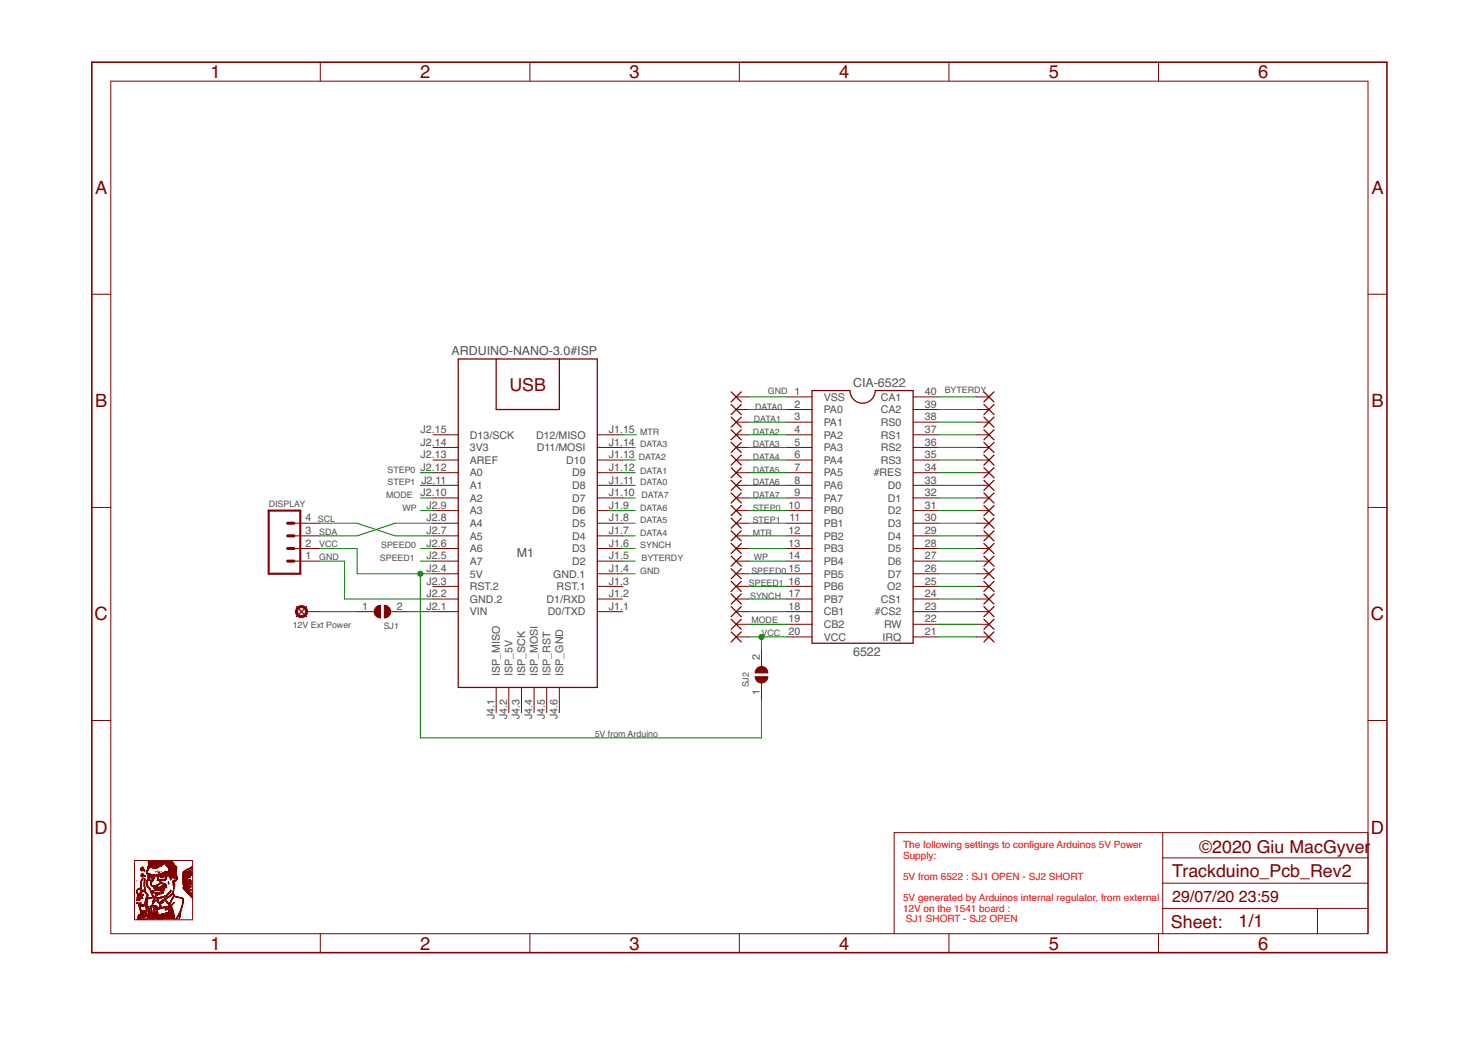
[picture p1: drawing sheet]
<svg xmlns="http://www.w3.org/2000/svg" width="297mm" height="210mm" viewBox="0 0 297 210" stroke-linecap="round" stroke-linejoin="round" font-family="sans-serif">
<defs><g id="words">
<g font-size="3.7" fill="#800000">
<text x="42.3" y="15.7">1</text>
<text x="84.4" y="15.7">2</text>
<text x="126.5" y="15.7">3</text>
<text x="168.6" y="15.7">4</text>
<text x="210.8" y="15.7">5</text>
<text x="252.9" y="15.7">6</text>
<text x="19.1" y="39">A</text>
<text x="275.6" y="39">A</text>
<text x="19.1" y="81.9">B</text>
<text x="275.6" y="81.9">B</text>
<text x="19" y="124.7">C</text>
<text x="275.5" y="124.7">C</text>
<text x="19" y="167.6">D</text>
<text x="275.5" y="167.6">D</text>
<text x="42.3" y="190.9">1</text>
<text x="84.4" y="190.9">2</text>
<text x="126.5" y="190.9">3</text>
<text x="168.6" y="190.9">4</text>
<text x="210.8" y="190.9">5</text>
<text x="252.9" y="190.9">6</text>
</g>
<g font-size="3.6" fill="#800000">
<text x="102.4" y="78.5">USB</text>
<text x="241" y="171.4">©2020 Giu MacGyver</text>
<text x="235.6" y="176.3">Trackduino_Pcb_Rev2</text>
<text x="235.3" y="186.6">Sheet:</text>
<text x="248.9" y="186.5">1/1</text>
</g>
<g font-size="3.2" fill="#800000">
<text x="235.6" y="181.4">29/07/20</text>
<text x="249" y="181.4">23:59</text>
</g>
<g font-size="2.5" fill="#505050">
<text x="90.8" y="71.4">ARDUINO-NANO-3.0#ISP</text>
<text x="171.5" y="77.9">CIA-6522</text>
<text x="103.9" y="112.1">M1</text>
<text x="171.5" y="131.9">6522</text>
</g>
<g font-size="2.1" fill="#505050">
<text x="159.7" y="79.4">1</text>
<text x="159.7" y="82">2</text>
<text x="165.5" y="80.6">VSS</text>
<text x="165.5" y="83.1">PA0</text>
<text x="177" y="83.1">CA2</text>
<text x="177" y="80.6">CA1</text>
<text x="185.9" y="82">39</text>
<text x="185.9" y="79.4">40</text>
<text x="84.5" y="89.6">J2.14</text>
<text x="84.5" y="87.1">J2.15</text>
<text x="94.4" y="88.2">D13/SCK</text>
<text x="107.7" y="88.2">D12/MISO</text>
<text x="122.4" y="89.6">J1.14</text>
<text x="122.4" y="87.1">J1.15</text>
<text x="159.7" y="84.5">3</text>
<text x="159.7" y="87.1">4</text>
<text x="159.7" y="89.6">5</text>
<text x="165.5" y="85.6">PA1</text>
<text x="165.5" y="88.2">PA2</text>
<text x="177" y="88.2">RS1</text>
<text x="177" y="85.6">RS0</text>
<text x="185.9" y="87.1">37</text>
<text x="185.9" y="84.5">38</text>
<text x="185.9" y="89.6">36</text>
<text x="84.5" y="94.7">J2.12</text>
<text x="84.5" y="92.1">J2.13</text>
<text x="94.4" y="95.8">A0</text>
<text x="94.4" y="93.3">AREF</text>
<text x="94.4" y="90.7">3V3</text>
<text x="107.9" y="90.7">D11/MOSI</text>
<text x="113.8" y="93.3">D10</text>
<text x="115" y="95.8">D9</text>
<text x="122.4" y="94.7">J1.12</text>
<text x="122.4" y="92.1">J1.13</text>
<text x="159.7" y="92.1">6</text>
<text x="159.7" y="94.7">7</text>
<text x="165.5" y="93.3">PA4</text>
<text x="165.5" y="95.8">PA5</text>
<text x="165.5" y="90.7">PA3</text>
<text x="175.6" y="95.8">#RES</text>
<text x="177" y="90.7">RS2</text>
<text x="177" y="93.3">RS3</text>
<text x="185.9" y="94.7">34</text>
<text x="185.9" y="92.1">35</text>
<text x="84.5" y="99.8">J2.10</text>
<text x="84.7" y="97.2">J2.11</text>
<text x="94.4" y="100.9">A2</text>
<text x="94.4" y="98.3">A1</text>
<text x="115" y="100.9">D7</text>
<text x="115" y="98.3">D8</text>
<text x="122.4" y="99.8">J1.10</text>
<text x="122.4" y="97.2">J1.11</text>
<text x="159.7" y="97.2">8</text>
<text x="159.7" y="99.8">9</text>
<text x="165.5" y="98.3">PA6</text>
<text x="165.5" y="100.9">PA7</text>
<text x="178.5" y="100.9">D1</text>
<text x="178.5" y="98.3">D0</text>
<text x="185.9" y="99.8">32</text>
<text x="185.9" y="97.2">33</text>
<text x="61.4" y="107.4">3</text>
<text x="61.4" y="104.8">4</text>
<text x="85.7" y="107.4">J2.7</text>
<text x="85.7" y="104.8">J2.8</text>
<text x="85.7" y="102.3">J2.9</text>
<text x="94.4" y="106">A4</text>
<text x="94.4" y="103.4">A3</text>
<text x="115" y="106">D5</text>
<text x="115" y="103.4">D6</text>
<text x="122.4" y="107.4">J1.7</text>
<text x="122.4" y="104.8">J1.8</text>
<text x="122.4" y="102.3">J1.9</text>
<text x="158.5" y="102.3">10</text>
<text x="158.5" y="107.4">12</text>
<text x="158.6" y="104.8">11</text>
<text x="165.5" y="103.4">PB0</text>
<text x="165.5" y="106">PB1</text>
<text x="178.5" y="106">D3</text>
<text x="178.5" y="103.4">D2</text>
<text x="185.9" y="107.4">29</text>
<text x="185.9" y="104.8">30</text>
<text x="185.9" y="102.3">31</text>
<text x="61.4" y="112.5">1</text>
<text x="61.4" y="109.9">2</text>
<text x="85.7" y="112.5">J2.5</text>
<text x="85.7" y="109.9">J2.6</text>
<text x="94.4" y="113.6">A7</text>
<text x="94.4" y="111">A6</text>
<text x="94.4" y="108.5">A5</text>
<text x="115" y="113.6">D2</text>
<text x="115" y="111">D3</text>
<text x="115" y="108.5">D4</text>
<text x="122.4" y="112.5">J1.5</text>
<text x="122.4" y="109.9">J1.6</text>
<text x="158.5" y="109.9">13</text>
<text x="158.5" y="112.5">14</text>
<text x="165.5" y="108.5">PB2</text>
<text x="165.5" y="111">PB3</text>
<text x="165.5" y="113.6">PB4</text>
<text x="178.5" y="113.6">D6</text>
<text x="178.5" y="111">D5</text>
<text x="178.5" y="108.5">D4</text>
<text x="185.9" y="112.5">27</text>
<text x="185.9" y="109.9">28</text>
<text x="85.7" y="117.5">J2.3</text>
<text x="85.7" y="115">J2.4</text>
<text x="94.4" y="118.7">RST.2</text>
<text x="94.4" y="116.1">5V</text>
<text x="111.2" y="116.1">GND.1</text>
<text x="111.9" y="118.7">RST.1</text>
<text x="122.4" y="117.5">J1.3</text>
<text x="122.4" y="115">J1.4</text>
<text x="158.5" y="115">15</text>
<text x="158.5" y="117.5">16</text>
<text x="165.5" y="116.1">PB5</text>
<text x="165.5" y="118.7">PB6</text>
<text x="178.3" y="118.7">O2</text>
<text x="178.5" y="116.1">D7</text>
<text x="185.9" y="117.5">25</text>
<text x="185.9" y="115">26</text>
<text x="72.8" y="122.6">1</text>
<text x="79.8" y="122.6">2</text>
<text x="85.7" y="122.6">J2.1</text>
<text x="85.7" y="120.1">J2.2</text>
<text x="94.4" y="123.7">VIN</text>
<text x="94.4" y="121.2">GND.2</text>
<text x="109.9" y="121.2">D1/RXD</text>
<text x="110.1" y="123.7">D0/TXD</text>
<text x="122.4" y="122.6">J1.1</text>
<text x="122.4" y="120.1">J1.2</text>
<text x="158.5" y="120.1">17</text>
<text x="158.5" y="122.6">18</text>
<text x="158.5" y="125.2">19</text>
<text x="165.5" y="121.2">PB7</text>
<text x="165.5" y="123.7">CB1</text>
<text x="175.8" y="123.7">#CS2</text>
<text x="177" y="121.2">CS1</text>
<text x="185.9" y="125.2">22</text>
<text x="185.9" y="122.6">23</text>
<text x="185.9" y="120.1">24</text>
<text x="158.5" y="127.7">20</text>
<text x="165.5" y="126.3">CB2</text>
<text x="165.5" y="128.8">VCC</text>
<text x="177.4" y="128.8">IRQ</text>
<text x="177.7" y="126.3">RW</text>
<text x="185.9" y="127.7">21</text>
<text x="100.5" y="135.9" transform="rotate(-90 100.5 135.9)">ISP_MISO</text>
<text x="103" y="135.9" transform="rotate(-90 103 135.9)">ISP_5V</text>
<text x="105.6" y="135.9" transform="rotate(-90 105.6 135.9)">ISP_SCK</text>
<text x="108.1" y="135.9" transform="rotate(-90 108.1 135.9)">ISP_MOSI</text>
<text x="110.6" y="135.9" transform="rotate(-90 110.6 135.9)">ISP_RST</text>
<text x="113.2" y="135.9" transform="rotate(-90 113.2 135.9)">ISP_GND</text>
<text x="152.7" y="132.8" transform="rotate(-90 152.7 132.8)">2</text>
<text x="152.7" y="139.7" transform="rotate(-90 152.7 139.7)">1</text>
<text x="99.4" y="144.6" transform="rotate(-90 99.4 144.6)">J4.1</text>
<text x="101.9" y="144.6" transform="rotate(-90 101.9 144.6)">J4.2</text>
<text x="104.4" y="144.6" transform="rotate(-90 104.4 144.6)">J4.3</text>
<text x="107" y="144.6" transform="rotate(-90 107 144.6)">J4.4</text>
<text x="109.5" y="144.6" transform="rotate(-90 109.5 144.6)">J4.5</text>
<text x="112.1" y="144.6" transform="rotate(-90 112.1 144.6)">J4.6</text>
</g>
<g font-size="2" fill="#f00">
<text x="181.5" y="170.5">The following settings to confgure Arduinos 5V Power</text>
<text x="181.5" y="172.6">Supply:</text>
<text x="206.9" y="170.5">i</text>
<text x="181.5" y="176.9">5V from 6522 : SJ1 OPEN - SJ2 SHORT</text>
<text x="181.5" y="181.2">5V generated by Arduinos internal regulator, from external</text>
<text x="181.5" y="183.3">12V on the 1541 board :</text>
<text x="182" y="185.4">SJ1 SHORT - SJ2 OPEN</text>
</g>
<g font-size="1.8" fill="#505050">
<text x="151.8" y="82.3">DATA0</text>
<text x="154.3" y="79.3">GND</text>
<text x="189.9" y="79">BYTERDY</text>
<text x="128.7" y="87.4">MTR</text>
<text x="128.7" y="90">DATA3</text>
<text x="151.3" y="87.4">DATA2</text>
<text x="151.3" y="90">DATA3</text>
<text x="151.5" y="84.9">DATA1</text>
<text x="77.9" y="95">STEP0</text>
<text x="128.4" y="92.5">DATA2</text>
<text x="128.7" y="95.3">DATA1</text>
<text x="151.3" y="95">DATA5</text>
<text x="151.3" y="92.5">DATA4</text>
<text x="54" y="101.9">DISPLAY</text>
<text x="77.6" y="100.1">MODE</text>
<text x="77.9" y="97.6">STEP1</text>
<text x="128.7" y="97.6">DATA0</text>
<text x="128.9" y="100.1">DATA7</text>
<text x="151.3" y="97.6">DATA6</text>
<text x="151.3" y="100.1">DATA7</text>
<text x="63.9" y="104.9">SCL</text>
<text x="64.2" y="107.5">SDA</text>
<text x="80.9" y="102.7">WP</text>
<text x="128.7" y="105.2">DATA5</text>
<text x="128.7" y="102.7">DATA6</text>
<text x="128.7" y="107.7">DATA4</text>
<text x="151.3" y="102.7">STEP0</text>
<text x="151.3" y="105.2">STEP1</text>
<text x="151.3" y="107.7">MTR</text>
<text x="64.2" y="112.6">GND</text>
<text x="64.2" y="110">VCC</text>
<text x="76.3" y="112.8">SPEED1</text>
<text x="76.6" y="110.3">SPEED0</text>
<text x="128.7" y="110.3">SYNCH</text>
<text x="128.9" y="112.8">BYTERDY</text>
<text x="151.5" y="112.6">WP</text>
<text x="128.7" y="115.4">GND</text>
<text x="150.5" y="117.9">SPEED1</text>
<text x="151" y="115.4">SPEED0</text>
<text x="150.8" y="120.4">SYNCH</text>
<text x="151" y="125.3">MODE</text>
<text x="58.8" y="126.3">12V Ext Power</text>
<text x="77.1" y="126.5">SJ1</text>
<text x="153" y="127.8">VCC</text>
<text x="150.5" y="138.2" transform="rotate(-90 150.5 138.2)">SJ2</text>
<text x="119.5" y="148.1">5V from Arduino</text>
</g>
</g></defs>
<g fill="#800000" stroke="#800000" stroke-width=".2">
<path d="M27.7 184.7h.2z"/>
<path d="M29.3 184.7h.5z"/>
<path d="M30.3 184.7h.5z"/>
<path d="M31.6 184.7h.3z"/>
<path d="M32.3 184.7h.1z"/>
<path d="M32.5 184.7h.5z"/>
<path d="M34.9 184.7h.2z"/>
<path d="M35.3 184.7h.2z"/>
<path d="M29.4 184.7h.4z"/>
<path d="M30 184.7h.1z"/>
<path d="M30.4 184.7h.4z"/>
<path d="M31.6 184.7h.4z"/>
<path d="M32.2 184.7h.2z"/>
<path d="M32.6 184.7h.2z"/>
<path d="M32.9 184.7h.1z"/>
<path d="M33.4 184.7h.2z"/>
<path d="M34.3 184.7h.1z"/>
<path d="M29.5 184.7h.3z"/>
<path d="M30.5 184.7h.1z"/>
<path d="M30.7 184.7h.2z"/>
<path d="M31.7 184.7h.4z"/>
<path d="M32.9 184.7h.2z"/>
<path d="M34 184.7h.1z"/>
<path d="M35.4 184.7h.1z"/>
<path d="M27.7 184.6l.2 .1z"/>
<path d="M29.6 184.6l.4 .1z"/>
<path d="M30.6 184.6l.1 .1z"/>
<path d="M30.8 184.6l.3 .1z"/>
<path d="M31.8 184.6l.5 .1z"/>
<path d="M32.9 184.6l.2 .1z"/>
<path d="M33.4 184.6l.3 .1z"/>
<path d="M29.7 184.6l.4 .1z"/>
<path d="M30.6 184.6l.5 .1z"/>
<path d="M31.6 184.6l.1 .1z"/>
<path d="M31.8 184.6l.1 .1z"/>
<path d="M31.9 184.6l.3 .1z"/>
<path d="M32.2 184.6l.1 .1z"/>
<path d="M33 184.6l.1 .1z"/>
<path d="M33.4 184.6l.4 .1z"/>
<path d="M34.9 184.6l.2 .1z"/>
<path d="M35.4 184.6l.2 .1z"/>
<path d="M29.8 184.6h.3z"/>
<path d="M30.7 184.6h.2z"/>
<path d="M30.9 184.6h.3z"/>
<path d="M31.6 184.6h.2z"/>
<path d="M32 184.6h.3z"/>
<path d="M33.6 184.6h.4z"/>
<path d="M34.9 184.6h.2z"/>
<path d="M29.8 184.6h.4z"/>
<path d="M30.8 184.6h.1z"/>
<path d="M31 184.6h.2z"/>
<path d="M31.7 184.6h.3z"/>
<path d="M33.7 184.6h.4z"/>
<path d="M29.9 184.5l.4 .1z"/>
<path d="M30.4 184.5l.1 .1z"/>
<path d="M30.7 184.5l.3 .1z"/>
<path d="M31.1 184.5l.2 .1z"/>
<path d="M31.8 184.5l.6 .1z"/>
<path d="M33.8 184.5l.3 .1z"/>
<path d="M34.9 184.5l.2 .1z"/>
<path d="M30 184.5l.4 .1z"/>
<path d="M30.9 184.5l.5 .1z"/>
<path d="M31.9 184.5l.3 .1z"/>
<path d="M32.2 184.5l.4 .1z"/>
<path d="M33.3 184.5l.2 .1z"/>
<path d="M33.8 184.5l.2 .1z"/>
<path d="M30.1 184.5h.4z"/>
<path d="M31 184.5h.2z"/>
<path d="M31.3 184.5h.2z"/>
<path d="M32 184.5h.2z"/>
<path d="M32.3 184.5h.3z"/>
<path d="M32.8 184.5h.1z"/>
<path d="M34.9 184.5h.1z"/>
<path d="M30.2 184.4l.3 .1z"/>
<path d="M30.7 184.4l.2 .1z"/>
<path d="M31.1 184.4l.2 .1z"/>
<path d="M31.4 184.4l.2 .1z"/>
<path d="M32 184.4l.3 .1z"/>
<path d="M32.3 184.4l.4 .1z"/>
<path d="M34.9 184.4l.1 .1z"/>
<path d="M28 184.4l.2 .1z"/>
<path d="M30.3 184.4l.3 .1z"/>
<path d="M31.1 184.4l.1 .1z"/>
<path d="M31.2 184.4l.2 .1z"/>
<path d="M31.5 184.4l.2 .1z"/>
<path d="M32 184.4l.2 .1z"/>
<path d="M32.2 184.4l.6 .1z"/>
<path d="M28 184.4h.3z"/>
<path d="M30.4 184.4h.5z"/>
<path d="M31.1 184.4h.1z"/>
<path d="M31.2 184.4h.3z"/>
<path d="M31.5 184.4h.2z"/>
<path d="M32 184.4h.2z"/>
<path d="M32.3 184.4h.3z"/>
<path d="M32.7 184.4h.2z"/>
<path d="M28.1 184.4h.3z"/>
<path d="M29.6 184.4h.3z"/>
<path d="M30.5 184.4h.3z"/>
<path d="M31 184.4h.2z"/>
<path d="M31.4 184.4h.2z"/>
<path d="M31.6 184.4h.3z"/>
<path d="M32.4 184.4h.2z"/>
<path d="M32.7 184.4h.3z"/>
<path d="M34.9 184.4h.1z"/>
<path d="M27.7 184.4h.2z"/>
<path d="M28 184.4h.1z"/>
<path d="M28.2 184.4h.3z"/>
<path d="M31.7 184.4h.2z"/>
<path d="M32.8 184.4h.2z"/>
<path d="M28 184.3l.2 .1z"/>
<path d="M28.2 184.3l.2 .1z"/>
<path d="M28.4 184.3l.2 .1z"/>
<path d="M30.2 184.3l.2 .1z"/>
<path d="M30.6 184.3l.2 .1z"/>
<path d="M31.3 184.3l.4 .1z"/>
<path d="M31.8 184.3l.2 .1z"/>
<path d="M32.4 184.3l.1 .1z"/>
<path d="M32.8 184.3l.2 .1z"/>
<path d="M34.6 184.3l.1 .1z"/>
<path d="M34.9 184.3l.1 .1z"/>
<path d="M28 184.3h.3z"/>
<path d="M28.4 184.3h.3z"/>
<path d="M29.6 184.3h.2z"/>
<path d="M30.7 184.3h.2z"/>
<path d="M31 184.3h.1z"/>
<path d="M31.6 184.3h.5z"/>
<path d="M32.9 184.3h.1z"/>
<path d="M34.5 184.3h.2z"/>
<path d="M34.9 184.3h.1z"/>
<path d="M28.1 184.3h.1z"/>
<path d="M28.3 184.3h.2z"/>
<path d="M28.6 184.3h.2z"/>
<path d="M29.9 184.3h.1z"/>
<path d="M30.1 184.3h.3z"/>
<path d="M30.8 184.3h.2z"/>
<path d="M31.7 184.3h.5z"/>
<path d="M33.3 184.3h.1z"/>
<path d="M33.8 184.3h.2z"/>
<path d="M34.5 184.3h.1z"/>
<path d="M28.1 184.3h.3z"/>
<path d="M28.5 184.3h.2z"/>
<path d="M28.7 184.3h.2z"/>
<path d="M30.9 184.3h.2z"/>
<path d="M31.8 184.3h.2z"/>
<path d="M32 184.3h.2z"/>
<path d="M33.3 184.3h.2z"/>
<path d="M28.2 184.2l.2 .1z"/>
<path d="M28.4 184.2l.2 .1z"/>
<path d="M28.7 184.2l.3 .1z"/>
<path d="M30.1 184.2l.2 .1z"/>
<path d="M30.3 184.2l.1 .1z"/>
<path d="M30.9 184.2l.2 .1z"/>
<path d="M31.1 184.2l.1 .1z"/>
<path d="M31.8 184.2l.2 .1z"/>
<path d="M32.1 184.2l.3 .1z"/>
<path d="M33.3 184.2l.3 .1z"/>
<path d="M33.8 184.2l.2 .1z"/>
<path d="M34.9 184.2l.1 .1z"/>
<path d="M35.7 184.2l.1 .1z"/>
<path d="M28.2 184.2h.3z"/>
<path d="M28.6 184.2h.5z"/>
<path d="M29.5 184.2h.1z"/>
<path d="M30.3 184.2h.2z"/>
<path d="M31 184.2h.2z"/>
<path d="M31.2 184.2h.1z"/>
<path d="M31.4 184.2h.1z"/>
<path d="M32.2 184.2h.2z"/>
<path d="M33.2 184.2h.2z"/>
<path d="M33.5 184.2h.3z"/>
<path d="M34.4 184.2h.2z"/>
<path d="M34.9 184.2h.1z"/>
<path d="M28.3 184.2h.3z"/>
<path d="M28.7 184.2h.2z"/>
<path d="M29 184.2h.2z"/>
<path d="M30.8 184.2h.1z"/>
<path d="M31.1 184.2h.4z"/>
<path d="M32.2 184.2h.3z"/>
<path d="M32.9 184.2h.1z"/>
<path d="M33.6 184.2h.3z"/>
<path d="M28.4 184.1l.3 .1z"/>
<path d="M28.7 184.1l.2 .1z"/>
<path d="M29 184.1l.4 .1z"/>
<path d="M30.8 184.1l.2 .1z"/>
<path d="M31.1 184.1l.4 .1z"/>
<path d="M31.8 184.1l.1 .1z"/>
<path d="M32.4 184.1l.1 .1z"/>
<path d="M33.7 184.1l.2 .1z"/>
<path d="M34.4 184.1l.3 .1z"/>
<path d="M34.9 184.1l.1 .1z"/>
<path d="M28.6 184.1l.3 .1z"/>
<path d="M29.1 184.1l.2 .1z"/>
<path d="M30 184.1l.1 .1z"/>
<path d="M30.7 184.1l.3 .1z"/>
<path d="M31.2 184.1l.3 .1z"/>
<path d="M32.2 184.1l.1 .1z"/>
<path d="M32.5 184.1l.1 .1z"/>
<path d="M32.7 184.1l.2 .1z"/>
<path d="M33.8 184.1l.1 .1z"/>
<path d="M34.8 184.1l.2 .1z"/>
<path d="M28.7 184.1h.2z"/>
<path d="M29 184.1h.2z"/>
<path d="M29.2 184.1h.2z"/>
<path d="M30 184.1h.1z"/>
<path d="M30.3 184.1h.2z"/>
<path d="M31.3 184.1h.3z"/>
<path d="M32.5 184.1h.2z"/>
<path d="M34.4 184.1h.3z"/>
<path d="M34.8 184.1h.2z"/>
<path d="M31.4 184.1h.3z"/>
<path d="M31.7 184.1h.2z"/>
<path d="M32.7 184.1h.2z"/>
<path d="M32.9 184.1h.1z"/>
<path d="M34.3 184.1h.4z"/>
<path d="M28.8 184l.3 .1z"/>
<path d="M29.1 184l.2 .1z"/>
<path d="M29.3 184l.2 .1z"/>
<path d="M30.3 184l.2 .1z"/>
<path d="M30.9 184l.2 .1z"/>
<path d="M31.4 184l.5 .1z"/>
<path d="M34.3 184l.2 .1z"/>
<path d="M34.5 184l.2 .1z"/>
<path d="M34.8 184l.2 .1z"/>
<path d="M29.4 184l.1 .1z"/>
<path d="M31.7 184l.2 .1z"/>
<path d="M29 184h.3z"/>
<path d="M29.4 184h.4z"/>
<path d="M31.7 184h.3z"/>
<path d="M32.8 184h.2z"/>
<path d="M34.5 184h.2z"/>
<path d="M34.8 184h.1z"/>
<path d="M29.4 184h.2z"/>
<path d="M29.7 184h.1z"/>
<path d="M31 184h.1z"/>
<path d="M31.8 184h.2z"/>
<path d="M34.3 184h.1z"/>
<path d="M27.9 183.9l.1 .1z"/>
<path d="M29.1 183.9l.2 .1z"/>
<path d="M29.4 183.9l.1 .1z"/>
<path d="M31.9 183.9l.3 .1z"/>
<path d="M34.3 183.9l.1 .1z"/>
<path d="M34.5 183.9l.2 .1z"/>
<path d="M34.8 183.9l.1 .1z"/>
<path d="M27.9 183.9l.3 .1z"/>
<path d="M29.2 183.9l.3 .1z"/>
<path d="M29.8 183.9l.1 .1z"/>
<path d="M32 183.9l.2 .1z"/>
<path d="M33.2 183.9l.2 .1z"/>
<path d="M34.3 183.9l.2 .1z"/>
<path d="M28 183.9h.3z"/>
<path d="M29.3 183.9h.1z"/>
<path d="M29.7 183.9h.1z"/>
<path d="M29.9 183.9h.2z"/>
<path d="M30.4 183.9h.2z"/>
<path d="M31.5 183.9h.1z"/>
<path d="M32.1 183.9h.2z"/>
<path d="M33.2 183.9h.3z"/>
<path d="M34.3 183.9h.4z"/>
<path d="M34.8 183.9h.1z"/>
<path d="M28 183.9h.4z"/>
<path d="M30.1 183.9h.2z"/>
<path d="M31.3 183.9h.3z"/>
<path d="M32.2 183.9h.2z"/>
<path d="M28.1 183.9h.3z"/>
<path d="M32.3 183.9h.2z"/>
<path d="M32.8 183.9h.2z"/>
<path d="M33.2 183.9h.5z"/>
<path d="M34.2 183.9h.3z"/>
<path d="M34.5 183.9h.2z"/>
<path d="M28.3 183.8l.2 .1z"/>
<path d="M30.1 183.8l.2 .1z"/>
<path d="M31.3 183.8l.2 .1z"/>
<path d="M31.5 183.8l.2 .1z"/>
<path d="M32.3 183.8l.3 .1z"/>
<path d="M32.7 183.8l.2 .1z"/>
<path d="M33.5 183.8l.3 .1z"/>
<path d="M34.2 183.8l.3 .1z"/>
<path d="M34.6 183.8l.1 .1z"/>
<path d="M28.3 183.8h.3z"/>
<path d="M31.2 183.8h.2z"/>
<path d="M32.4 183.8h.2z"/>
<path d="M32.7 183.8h.2z"/>
<path d="M33.6 183.8h.2z"/>
<path d="M34.4 183.8h.2z"/>
<path d="M34.6 183.8h.1z"/>
<path d="M34.8 183.8h.1z"/>
<path d="M28.3 183.8h.4z"/>
<path d="M32.5 183.8h.3z"/>
<path d="M28.4 183.7l.4 .1z"/>
<path d="M30.5 183.7l.3 .1z"/>
<path d="M31.2 183.7l.2 .1z"/>
<path d="M32.6 183.7l.2 .1z"/>
<path d="M34.2 183.7l.4 .1z"/>
<path d="M34.8 183.7l.1 .1z"/>
<path d="M28.5 183.7l.4 .1z"/>
<path d="M30.6 183.7l.2 .1z"/>
<path d="M31.2 183.7l.1 .1z"/>
<path d="M32.7 183.7l.1 .1z"/>
<path d="M34.2 183.7l.5 .1z"/>
<path d="M28.5 183.7h.5z"/>
<path d="M30.8 183.7h.1z"/>
<path d="M31.1 183.7h.2z"/>
<path d="M31.5 183.7h.2z"/>
<path d="M34.2 183.7h.2z"/>
<path d="M34.4 183.7h.3z"/>
<path d="M34.8 183.7h.1z"/>
<path d="M28.6 183.7h.4z"/>
<path d="M30.4 183.7h.2z"/>
<path d="M30.7 183.7h.2z"/>
<path d="M31.2 183.7h.1z"/>
<path d="M34.4 183.7h.2z"/>
<path d="M28.7 183.6l.4 .1z"/>
<path d="M30.4 183.6l.1 .1z"/>
<path d="M31.2 183.6l.1 .1z"/>
<path d="M31.5 183.6l.2 .1z"/>
<path d="M34.2 183.6l.2 .1z"/>
<path d="M34.4 183.6l.2 .1z"/>
<path d="M34.7 183.6l.2 .1z"/>
<path d="M28.7 183.6l.5 .1z"/>
<path d="M33.2 183.6l.2 .1z"/>
<path d="M34.4 183.6l.3 .1z"/>
<path d="M28.8 183.6h.5z"/>
<path d="M30.4 183.6h.1z"/>
<path d="M31 183.6h.1z"/>
<path d="M31.5 183.6h.2z"/>
<path d="M33.2 183.6h.2z"/>
<path d="M34.2 183.6h.3z"/>
<path d="M34.7 183.6h.2z"/>
<path d="M28.7 183.6h.6z"/>
<path d="M33.3 183.6h.2z"/>
<path d="M28.7 183.5l.2 .1z"/>
<path d="M29 183.5l.3 .1z"/>
<path d="M31.5 183.5l.2 .1z"/>
<path d="M33.4 183.5l.4 .1z"/>
<path d="M34.2 183.5l.3 .1z"/>
<path d="M34.7 183.5l.2 .1z"/>
<path d="M28.7 183.5l.1 .1z"/>
<path d="M31.6 183.5l.1 .1z"/>
<path d="M33.4 183.5l.3 .1z"/>
<path d="M34.2 183.5l.2 .1z"/>
<path d="M28.6 183.5h.2z"/>
<path d="M29.2 183.5h.3z"/>
<path d="M31.6 183.5h.1z"/>
<path d="M34.2 183.5h.2z"/>
<path d="M34.4 183.5h.2z"/>
<path d="M34.7 183.5h.2z"/>
<path d="M29.3 183.5h.2z"/>
<path d="M34.2 183.5h.3z"/>
<path d="M31.1 183.4l.1 .1z"/>
<path d="M31.6 183.4l.1 .1z"/>
<path d="M34.2 183.4l.3 .1z"/>
<path d="M30.9 183.4l.3 .1z"/>
<path d="M31.5 183.4l.2 .1z"/>
<path d="M34.2 183.4l.1 .1z"/>
<path d="M30.9 183.4h.3z"/>
<path d="M31.5 183.4h.2z"/>
<path d="M34.2 183.4h.1z"/>
<path d="M34.7 183.4h.1z"/>
<path d="M34.2 183.4h.3z"/>
<path d="M31 183.3l.1 .1z"/>
<path d="M34.1 183.3l.4 .1z"/>
<path d="M30.9 183.3h.2z"/>
<path d="M34.1 183.3h.4z"/>
<path d="M30.9 183.3h.3z"/>
<path d="M31.5 183.3h.2z"/>
<path d="M28.6 183.2l.1 .1z"/>
<path d="M30.3 183.2l.2 .1z"/>
<path d="M30.9 183.2l.2 .1z"/>
<path d="M31.5 183.2l.1 .1z"/>
<path d="M33.9 183.2l.2 .1z"/>
<path d="M34.1 183.2l.4 .1z"/>
<path d="M28.6 183.2l.5 .1z"/>
<path d="M28.6 183.2h.6z"/>
<path d="M30.3 183.2h.2z"/>
<path d="M30.9 183.2h.2z"/>
<path d="M31.5 183.2h.1z"/>
<path d="M34.1 183.2h.4z"/>
<path d="M34.7 183.2h.1z"/>
<path d="M30.4 183.2h.1z"/>
<path d="M34.2 183.2h.3z"/>
<path d="M29 183.1l.3 .1z"/>
<path d="M30.4 183.1l.1 .1z"/>
<path d="M30.9 183.1l.2 .1z"/>
<path d="M34.1 183.1l.4 .1z"/>
<path d="M34.6 183.1l.2 .1z"/>
<path d="M29.1 183.1l.2 .1z"/>
<path d="M29.2 183.1h.1z"/>
<path d="M30.9 183.1h.2z"/>
<path d="M34.1 183.1h.4z"/>
<path d="M34.6 183.1h.2z"/>
<path d="M28.2 183l.1 .1z"/>
<path d="M29.2 183l.2 .1z"/>
<path d="M30.9 183l.2 .1z"/>
<path d="M34.1 183l.4 .1z"/>
<path d="M29.3 183l.1 .1z"/>
<path d="M34.1 183l.3 .1z"/>
<path d="M34.6 183l.1 .1z"/>
<path d="M29.3 183h.2z"/>
<path d="M30.9 183h.2z"/>
<path d="M34.1 183h.3z"/>
<path d="M34.6 183h.1z"/>
<path d="M30.9 183h.1z"/>
<path d="M28.2 183h.1z"/>
<path d="M28.2 182.9l.1 .1z"/>
<path d="M29.4 182.9l.2 .1z"/>
<path d="M30.9 182.9l.1 .1z"/>
<path d="M34.1 182.9l.2 .1z"/>
<path d="M34.6 182.9l.1 .1z"/>
<path d="M28.2 182.9h.1z"/>
<path d="M29.5 182.9h.1z"/>
<path d="M30.9 182.9h.1z"/>
<path d="M33.3 182.9h.1z"/>
<path d="M34.2 182.9h.3z"/>
<path d="M34.6 182.9h.1z"/>
<path d="M31.3 182.9h.2z"/>
<path d="M33.3 182.9h.2z"/>
<path d="M34.1 182.9h.3z"/>
<path d="M34.5 182.9h.2z"/>
<path d="M28.1 182.9h.2z"/>
<path d="M33.2 182.9h.4z"/>
<path d="M34.1 182.9h.4z"/>
<path d="M30.9 182.8l.1 .1z"/>
<path d="M31.4 182.8l.2 .1z"/>
<path d="M33.4 182.8l.2 .1z"/>
<path d="M33.8 182.8l.2 .1z"/>
<path d="M34.1 182.8l.3 .1z"/>
<path d="M34.6 182.8l.1 .1z"/>
<path d="M30.9 182.8h.1z"/>
<path d="M31.4 182.8h.3z"/>
<path d="M33.5 182.8h.2z"/>
<path d="M34.1 182.8h.3z"/>
<path d="M34.5 182.8h.2z"/>
<path d="M28.1 182.8h.2z"/>
<path d="M31.3 182.8h.5z"/>
<path d="M33.2 182.8h.2z"/>
<path d="M31.3 182.8h.6z"/>
<path d="M30.9 182.7l.1 .1z"/>
<path d="M31.3 182.7l.2 .1z"/>
<path d="M31.6 182.7l.4 .1z"/>
<path d="M33.2 182.7l.4 .1z"/>
<path d="M33.6 182.7l.1 .1z"/>
<path d="M34.1 182.7l.3 .1z"/>
<path d="M34.5 182.7l.2 .1z"/>
<path d="M31.3 182.7l.3 .1z"/>
<path d="M31.6 182.7l.5 .1z"/>
<path d="M33.3 182.7l.4 .1z"/>
<path d="M34.2 182.7l.2 .1z"/>
<path d="M30.9 182.7h.1z"/>
<path d="M31.3 182.7h.1z"/>
<path d="M31.7 182.7h.5z"/>
<path d="M33.3 182.7h.4z"/>
<path d="M34.2 182.7h.2z"/>
<path d="M34.5 182.7h.1z"/>
<path d="M30.4 182.6l.1 .1z"/>
<path d="M30.9 182.6l.1 .1z"/>
<path d="M31.3 182.6l.2 .1z"/>
<path d="M31.8 182.6l.6 .1z"/>
<path d="M33.4 182.6l.3 .1z"/>
<path d="M34.1 182.6l.1 .1z"/>
<path d="M34.5 182.6l.1 .1z"/>
<path d="M31.9 182.6l.5 .1z"/>
<path d="M29.4 182.6h.1z"/>
<path d="M30.9 182.6h.1z"/>
<path d="M32 182.6h.5z"/>
<path d="M34.5 182.6h.1z"/>
<path d="M28.1 182.6h.1z"/>
<path d="M30.4 182.6h.1z"/>
<path d="M32 182.6h.6z"/>
<path d="M29.4 182.5l.1 .1z"/>
<path d="M32.2 182.5l.4 .1z"/>
<path d="M29.3 182.5l.2 .1z"/>
<path d="M32 182.5l.1 .1z"/>
<path d="M32.3 182.5l.4 .1z"/>
<path d="M28.1 182.5h.1z"/>
<path d="M29.3 182.5h.2z"/>
<path d="M32.4 182.5h.5z"/>
<path d="M33.8 182.5h.2z"/>
<path d="M32.5 182.5h.5z"/>
<path d="M28 182.5h.2z"/>
<path d="M31.6 182.5h.2z"/>
<path d="M32.5 182.5h.6z"/>
<path d="M34.4 182.5h.2z"/>
<path d="M28 182.4l.2 .1z"/>
<path d="M29.3 182.4l.2 .1z"/>
<path d="M31.6 182.4l.1 .1z"/>
<path d="M32.6 182.4l.6 .1z"/>
<path d="M28 182.4h.2z"/>
<path d="M29.3 182.4h.2z"/>
<path d="M30.8 182.4h.1z"/>
<path d="M31.6 182.4h.1z"/>
<path d="M32.7 182.4h.6z"/>
<path d="M28 182.4h.1z"/>
<path d="M32.8 182.4h.6z"/>
<path d="M34.4 182.4h.1z"/>
<path d="M31.5 182.4h.2z"/>
<path d="M32.9 182.4h.6z"/>
<path d="M28 182.3l.1 .1z"/>
<path d="M31.5 182.3l.1 .1z"/>
<path d="M32.2 182.3l.1 .1z"/>
<path d="M33.1 182.3l.5 .1z"/>
<path d="M34.3 182.3l.2 .1z"/>
<path d="M28 182.3h.2z"/>
<path d="M29.4 182.3h.1z"/>
<path d="M31.5 182.3h.1z"/>
<path d="M32.2 182.3h.1z"/>
<path d="M33.2 182.3h.5z"/>
<path d="M33.8 182.3h.2z"/>
<path d="M34.3 182.3h.1z"/>
<path d="M28 182.3h.1z"/>
<path d="M30.1 182.3h.2z"/>
<path d="M33.3 182.3h.5z"/>
<path d="M33.9 182.3h.1z"/>
<path d="M34.2 182.3h.2z"/>
<path d="M28 182.2l.1 .1z"/>
<path d="M29.4 182.2l.1 .1z"/>
<path d="M29.9 182.2l.3 .1z"/>
<path d="M31.4 182.2l.1 .1z"/>
<path d="M33.4 182.2l.6 .1z"/>
<path d="M34.1 182.2l.3 .1z"/>
<path d="M30 182.2l.1 .1z"/>
<path d="M32.2 182.2l.2 .1z"/>
<path d="M33.6 182.2l.8 .1z"/>
<path d="M28 182.2h.1z"/>
<path d="M28.5 182.2h.4z"/>
<path d="M29.4 182.2h.1z"/>
<path d="M30.5 182.2h.3z"/>
<path d="M32.3 182.2h.1z"/>
<path d="M33.7 182.2h.5z"/>
<path d="M28.4 182.2h.2z"/>
<path d="M28.8 182.2h.1z"/>
<path d="M30.3 182.2h.1z"/>
<path d="M30.4 182.2h.4z"/>
<path d="M33.9 182.2h.5z"/>
<path d="M28 182.1l.1 .1z"/>
<path d="M28.3 182.1l.4 .1z"/>
<path d="M29.4 182.1l.1 .1z"/>
<path d="M30.4 182.1l.4 .1z"/>
<path d="M31.1 182.1l.3 .1z"/>
<path d="M32.3 182.1l.1 .1z"/>
<path d="M33.9 182.1l.4 .1z"/>
<path d="M34.3 182.1l.1 .1z"/>
<path d="M28.2 182.1l.2 .1z"/>
<path d="M28.6 182.1l.2 .1z"/>
<path d="M30.4 182.1l.2 .1z"/>
<path d="M30.7 182.1l.2 .1z"/>
<path d="M31 182.1l.3 .1z"/>
<path d="M34.3 182.1l.2 .1z"/>
<path d="M28 182.1h.1z"/>
<path d="M28.2 182.1h.2z"/>
<path d="M28.7 182.1h.2z"/>
<path d="M29.4 182.1h.2z"/>
<path d="M30.4 182.1h.2z"/>
<path d="M30.8 182.1h.3z"/>
<path d="M34.3 182.1h.2z"/>
<path d="M28.1 182.1h.2z"/>
<path d="M28.9 182.1h.1z"/>
<path d="M30.8 182.1h.2z"/>
<path d="M27.9 182l.3 .1z"/>
<path d="M28.9 182l.1 .1z"/>
<path d="M29.4 182l.2 .1z"/>
<path d="M30.8 182l.2 .1z"/>
<path d="M34.4 182l.1 .1z"/>
<path d="M28.5 182l.1 .1z"/>
<path d="M27.9 182h.3z"/>
<path d="M28.4 182h.3z"/>
<path d="M29.4 182h.2z"/>
<path d="M34.4 182h.1z"/>
<path d="M27.9 182h.2z"/>
<path d="M28.3 182h.5z"/>
<path d="M34.4 182h.2z"/>
<path d="M27.9 181.9l.2 .1z"/>
<path d="M28.2 181.9l.6 .1z"/>
<path d="M29.4 181.9l.2 .1z"/>
<path d="M34 181.9l.1 .1z"/>
<path d="M34.4 181.9l.2 .1z"/>
<path d="M27.9 181.9h.2z"/>
<path d="M28.2 181.9h.2z"/>
<path d="M28.7 181.9h.2z"/>
<path d="M29.4 181.9h.1z"/>
<path d="M34.5 181.9h.1z"/>
<path d="M27.9 181.9h.1z"/>
<path d="M28.7 181.9h.3z"/>
<path d="M29.4 181.9h.2z"/>
<path d="M28.1 181.9h.1z"/>
<path d="M28.8 181.9h.2z"/>
<path d="M27.9 181.8l.1 .1z"/>
<path d="M28.1 181.8l.1 .1z"/>
<path d="M28.9 181.8l.2 .1z"/>
<path d="M28 181.8l.2 .1z"/>
<path d="M27.9 181.8h.1z"/>
<path d="M28.9 181.8h.2z"/>
<path d="M29 181.8h.1z"/>
<path d="M32.2 181.8h.1z"/>
<path d="M29 181.7l.1 .1z"/>
<path d="M32.2 181.7l.1 .1z"/>
<path d="M32.1 181.7l.2 .1z"/>
<path d="M34.1 181.7l.1 .1z"/>
<path d="M29.3 181.7h.2z"/>
<path d="M32.2 181.7h.1z"/>
<path d="M27.9 181.7h.3z"/>
<path d="M30.6 181.7h.2z"/>
<path d="M32.1 181.7h.2z"/>
<path d="M27.6 181.6l.6 .1z"/>
<path d="M30.6 181.6l.2 .1z"/>
<path d="M32.2 181.6l.1 .1z"/>
<path d="M27.6 181.6l.7 .1z"/>
<path d="M32 181.6l.2 .1z"/>
<path d="M27.5 181.6h.5z"/>
<path d="M28.1 181.6h.2z"/>
<path d="M30.6 181.6h.2z"/>
<path d="M32 181.6h.2z"/>
<path d="M32.2 181.6h.1z"/>
<path d="M27.5 181.6h.3z"/>
<path d="M28.2 181.6h.2z"/>
<path d="M29.1 181.6h.2z"/>
<path d="M32 181.6h.1z"/>
<path d="M27.5 181.5l.2 .1z"/>
<path d="M28.2 181.5l.2 .1z"/>
<path d="M30.7 181.5l.1 .1z"/>
<path d="M31.9 181.5l.2 .1z"/>
<path d="M32.2 181.5l.2 .1z"/>
<path d="M27.5 181.5h.2z"/>
<path d="M30.7 181.5h.1z"/>
<path d="M31.9 181.5h.2z"/>
<path d="M32.2 181.5h.2z"/>
<path d="M27.5 181.5h.1z"/>
<path d="M31.9 181.5h.1z"/>
<path d="M32.5 181.5h.2z"/>
<path d="M30.7 181.5h.2z"/>
<path d="M32.3 181.5h.1z"/>
<path d="M33.6 181.5h.1z"/>
<path d="M30.7 181.4l.2 .1z"/>
<path d="M31.9 181.4l.1 .1z"/>
<path d="M32.3 181.4l.1 .1z"/>
<path d="M30.7 181.4h.2z"/>
<path d="M31.9 181.4h.1z"/>
<path d="M32.3 181.4h.1z"/>
<path d="M33.6 181.4h.1z"/>
<path d="M30.7 181.4h.3z"/>
<path d="M32.3 181.4h.2z"/>
<path d="M32.6 181.4h.2z"/>
<path d="M33.5 181.4h.2z"/>
<path d="M34.2 181.4h.1z"/>
<path d="M30.7 181.3l.3 .1z"/>
<path d="M32.3 181.3l.2 .1z"/>
<path d="M32.6 181.3l.2 .1z"/>
<path d="M33.5 181.3l.2 .1z"/>
<path d="M30.7 181.3l.2 .1z"/>
<path d="M30.9 181.3l.1 .1z"/>
<path d="M34.2 181.3l.2 .1z"/>
<path d="M30.7 181.3h.2z"/>
<path d="M30.9 181.3h.1z"/>
<path d="M32.3 181.3h.3z"/>
<path d="M33.5 181.3h.1z"/>
<path d="M29.2 181.3h.2z"/>
<path d="M32.4 181.3h.2z"/>
<path d="M29.2 181.2l.2 .1z"/>
<path d="M30.7 181.2l.2 .1z"/>
<path d="M30.9 181.2l.2 .1z"/>
<path d="M32.4 181.2l.2 .1z"/>
<path d="M33.4 181.2l.2 .1z"/>
<path d="M31.7 181.2l.1 .1z"/>
<path d="M33.4 181.2l.1 .1z"/>
<path d="M29.2 181.2h.1z"/>
<path d="M30.7 181.2h.2z"/>
<path d="M31 181.2h.1z"/>
<path d="M31.7 181.2h.1z"/>
<path d="M32.4 181.2h.3z"/>
<path d="M33.4 181.2h.1z"/>
<path d="M29.2 181.1l.1 .1z"/>
<path d="M30.8 181.1l.1 .1z"/>
<path d="M31 181.1l.1 .1z"/>
<path d="M31.6 181.1l.2 .1z"/>
<path d="M32.5 181.1l.2 .1z"/>
<path d="M33.4 181.1l.1 .1z"/>
<path d="M31 181.1l.2 .1z"/>
<path d="M32.5 181.1l.3 .1z"/>
<path d="M29.5 181.1h.1z"/>
<path d="M31.1 181.1h.1z"/>
<path d="M31.6 181.1h.2z"/>
<path d="M32.5 181.1h.3z"/>
<path d="M30.8 181.1h.1z"/>
<path d="M31.5 181.1h.3z"/>
<path d="M32.6 181.1h.3z"/>
<path d="M27.5 181.1h.1z"/>
<path d="M31.1 181.1h.2z"/>
<path d="M31.4 181.1h.2z"/>
<path d="M32.6 181.1h.8z"/>
<path d="M27.5 181l.1 .1z"/>
<path d="M29.2 181l.2 .1z"/>
<path d="M29.5 181l.1 .1z"/>
<path d="M30.8 181l.1 .1z"/>
<path d="M31.2 181l.3 .1z"/>
<path d="M32.6 181l.8 .1z"/>
<path d="M27.5 181h.2z"/>
<path d="M29.2 181h.2z"/>
<path d="M30.8 181h.1z"/>
<path d="M31.2 181h.4z"/>
<path d="M31.6 181h.2z"/>
<path d="M32.6 181h.5z"/>
<path d="M33.1 181h.2z"/>
<path d="M32.7 181h.7z"/>
<path d="M29.3 181h.1z"/>
<path d="M29.5 181h.1z"/>
<path d="M32.7 181h.6z"/>
<path d="M27.9 180.9l.2 .1z"/>
<path d="M29.3 180.9l.1 .1z"/>
<path d="M29.5 180.9l.1 .1z"/>
<path d="M30.8 180.9l.1 .1z"/>
<path d="M32.8 180.9l.2 .1z"/>
<path d="M27.6 180.9h.1z"/>
<path d="M27.8 180.9h.3z"/>
<path d="M29.3 180.9h.1z"/>
<path d="M30.9 180.9h.1z"/>
<path d="M32.8 180.9h.3z"/>
<path d="M27.7 180.9h.2z"/>
<path d="M28 180.9h.2z"/>
<path d="M31.6 180.9h.1z"/>
<path d="M27.7 180.8l.2 .1z"/>
<path d="M29.3 180.8l.1 .1z"/>
<path d="M31.6 180.8l.1 .1z"/>
<path d="M32.9 180.8l.2 .1z"/>
<path d="M30.9 180.8l.1 .1z"/>
<path d="M32.9 180.8l.3 .1z"/>
<path d="M27.9 180.8h.1z"/>
<path d="M31.6 180.8h.1z"/>
<path d="M32.9 180.8h.3z"/>
<path d="M29.3 180.8h.1z"/>
<path d="M30.9 180.8h.1z"/>
<path d="M33 180.8h.2z"/>
<path d="M28.1 180.7l.2 .1z"/>
<path d="M29.3 180.7l.1 .1z"/>
<path d="M33 180.7l.2 .1z"/>
<path d="M29.6 180.7l.1 .1z"/>
<path d="M33 180.7l.3 .1z"/>
<path d="M29.6 180.7h.1z"/>
<path d="M33.1 180.7h.2z"/>
<path d="M29.3 180.7h.2z"/>
<path d="M29.6 180.7h.2z"/>
<path d="M33.1 180.7h.3z"/>
<path d="M28.1 180.6l.2 .1z"/>
<path d="M29.7 180.6l.2 .1z"/>
<path d="M33.2 180.6l.2 .1z"/>
<path d="M36.7 180.6l.1 .1z"/>
<path d="M27.7 180.6l.1 .1z"/>
<path d="M28.2 180.6l.1 .1z"/>
<path d="M28.6 180.6l.1 .1z"/>
<path d="M29.4 180.6l.1 .1z"/>
<path d="M28.2 180.6h.1z"/>
<path d="M28.6 180.6h.1z"/>
<path d="M29.4 180.6h.1z"/>
<path d="M29.7 180.6h.4z"/>
<path d="M33.3 180.6h.2z"/>
<path d="M36.6 180.6h.1z"/>
<path d="M28.5 180.6h.2z"/>
<path d="M29.8 180.6h.6z"/>
<path d="M29.9 180.6h.5z"/>
<path d="M33.4 180.6h.2z"/>
<path d="M36.5 180.6h.2z"/>
<path d="M28.2 180.5l.1 .1z"/>
<path d="M28.4 180.5l.2 .1z"/>
<path d="M29.4 180.5l.1 .1z"/>
<path d="M29.9 180.5l.6 .1z"/>
<path d="M31.5 180.5l.7 .1z"/>
<path d="M36.4 180.5l.2 .1z"/>
<path d="M28.4 180.5h.2z"/>
<path d="M29.4 180.5h.1z"/>
<path d="M30.1 180.5h.5z"/>
<path d="M31.3 180.5h1.1z"/>
<path d="M36.2 180.5h.3z"/>
<path d="M30.2 180.5h.4z"/>
<path d="M31.3 180.5h1.3z"/>
<path d="M33.5 180.5h.2z"/>
<path d="M36 180.5h.4z"/>
<path d="M28.2 180.4l.2 .1z"/>
<path d="M28.4 180.4l.2 .1z"/>
<path d="M30.4 180.4l.3 .1z"/>
<path d="M31.1 180.4l1.6 .1z"/>
<path d="M33.5 180.4l.2 .1z"/>
<path d="M35.9 180.4l.4 .1z"/>
<path d="M27.9 180.4l.1 .1z"/>
<path d="M29.4 180.4l.1 .1z"/>
<path d="M30.5 180.4l.3 .1z"/>
<path d="M31.1 180.4l.5 .1z"/>
<path d="M31.9 180.4l.9 .1z"/>
<path d="M33.6 180.4l.2 .1z"/>
<path d="M35.8 180.4l.3 .1z"/>
<path d="M27.5 180.4h.1z"/>
<path d="M28.2 180.4h.2z"/>
<path d="M28.4 180.4h.1z"/>
<path d="M29.4 180.4h.1z"/>
<path d="M30.5 180.4h.3z"/>
<path d="M31.1 180.4h.3z"/>
<path d="M32.2 180.4h.6z"/>
<path d="M33.6 180.4h.2z"/>
<path d="M35.7 180.4h.3z"/>
<path d="M27.7 180.4h.3z"/>
<path d="M29.5 180.4h.1z"/>
<path d="M30.6 180.4h.2z"/>
<path d="M31 180.4h.3z"/>
<path d="M32.4 180.4h.5z"/>
<path d="M33.7 180.4h.2z"/>
<path d="M34.8 180.4h.1z"/>
<path d="M35.6 180.4h.3z"/>
<path d="M27.9 180.3l.2 .1z"/>
<path d="M28.2 180.3l.2 .1z"/>
<path d="M28.4 180.3l.2 .1z"/>
<path d="M30.7 180.3l.2 .1z"/>
<path d="M31 180.3l.3 .1z"/>
<path d="M32.5 180.3l.5 .1z"/>
<path d="M33.7 180.3l.2 .1z"/>
<path d="M35.5 180.3l.3 .1z"/>
<path d="M29.5 180.3l.1 .1z"/>
<path d="M30.8 180.3l.5 .1z"/>
<path d="M32.6 180.3l.4 .1z"/>
<path d="M33.8 180.3l.2 .1z"/>
<path d="M35.4 180.3l.2 .1z"/>
<path d="M28.2 180.3h.2z"/>
<path d="M28.4 180.3h.2z"/>
<path d="M29.5 180.3h.1z"/>
<path d="M30.8 180.3h.4z"/>
<path d="M32.7 180.3h.4z"/>
<path d="M33.8 180.3h.2z"/>
<path d="M35.3 180.3h.2z"/>
<path d="M30.8 180.3h.3z"/>
<path d="M32.8 180.3h.4z"/>
<path d="M35.2 180.3h.2z"/>
<path d="M28.1 180.2l.3 .1z"/>
<path d="M28.4 180.2l.1 .1z"/>
<path d="M29.5 180.2l.1 .1z"/>
<path d="M30.8 180.2l.2 .1z"/>
<path d="M32.9 180.2l.3 .1z"/>
<path d="M34 180.2l.1 .1z"/>
<path d="M35.1 180.2l.2 .1z"/>
<path d="M28 180.2l.5 .1z"/>
<path d="M29.5 180.2l.2 .1z"/>
<path d="M33 180.2l.3 .1z"/>
<path d="M28 180.2h.5z"/>
<path d="M29.5 180.2h.2z"/>
<path d="M30.8 180.2h.2z"/>
<path d="M33 180.2h.3z"/>
<path d="M33.9 180.2h.2z"/>
<path d="M35 180.2h.2z"/>
<path d="M28 180.2h.2z"/>
<path d="M28.2 180.2h.3z"/>
<path d="M30.8 180.2h.1z"/>
<path d="M33.1 180.2h.3z"/>
<path d="M34.1 180.2h.1z"/>
<path d="M34.9 180.2h.3z"/>
<path d="M38.3 180.2h.2z"/>
<path d="M28.3 180.1l.2 .1z"/>
<path d="M29.5 180.1l.2 .1z"/>
<path d="M33.2 180.1l.2 .1z"/>
<path d="M34.9 180.1l.2 .1z"/>
<path d="M38.3 180.1l.1 .1z"/>
<path d="M27.9 180.1h.1z"/>
<path d="M28.4 180.1h.2z"/>
<path d="M29.5 180.1h.2z"/>
<path d="M33.2 180.1h.2z"/>
<path d="M34.9 180.1h.2z"/>
<path d="M38.2 180.1h.2z"/>
<path d="M29.6 180.1h.1z"/>
<path d="M30.7 180.1h.1z"/>
<path d="M33.3 180.1h.2z"/>
<path d="M34.9 180.1h.1z"/>
<path d="M28.5 180.1h.1z"/>
<path d="M30.6 180.1h.2z"/>
<path d="M31.4 180.1h.2z"/>
<path d="M34.2 180.1h.1z"/>
<path d="M28.5 180l.2 .1z"/>
<path d="M30.6 180l.2 .1z"/>
<path d="M31.4 180l.1 .1z"/>
<path d="M33.3 180l.2 .1z"/>
<path d="M34.2 180l.1 .1z"/>
<path d="M38.2 180l.2 .1z"/>
<path d="M28.6 180h.1z"/>
<path d="M29.6 180h.1z"/>
<path d="M30.6 180h.2z"/>
<path d="M33.4 180h.1z"/>
<path d="M34.1 180h.3z"/>
<path d="M34.9 180h.1z"/>
<path d="M38.1 180h.3z"/>
<path d="M29.6 180h.2z"/>
<path d="M33.4 180h.2z"/>
<path d="M34.2 180h.2z"/>
<path d="M34.8 180h.2z"/>
<path d="M38.1 180h.2z"/>
<path d="M27.7 180h.2z"/>
<path d="M28.1 180h.1z"/>
<path d="M28.6 180h.2z"/>
<path d="M30.6 180h.1z"/>
<path d="M28.6 179.9l.2 .1z"/>
<path d="M31.4 179.9l.2 .1z"/>
<path d="M33.5 179.9l.1 .1z"/>
<path d="M34.3 179.9l.1 .1z"/>
<path d="M34.8 179.9l.2 .1z"/>
<path d="M38.1 179.9l.2 .1z"/>
<path d="M28.7 179.9l.1 .1z"/>
<path d="M33.5 179.9l.2 .1z"/>
<path d="M34.3 179.9l.2 .1z"/>
<path d="M38.1 179.9l.1 .1z"/>
<path d="M28.7 179.9h.1z"/>
<path d="M30.5 179.9h.2z"/>
<path d="M33.5 179.9h.2z"/>
<path d="M34.3 179.9h.2z"/>
<path d="M34.8 179.9h.1z"/>
<path d="M38 179.9h.2z"/>
<path d="M27.8 179.9h.2z"/>
<path d="M31.5 179.9h.2z"/>
<path d="M33.6 179.9h.1z"/>
<path d="M34.4 179.9h.1z"/>
<path d="M30.5 179.8l.1 .1z"/>
<path d="M31.5 179.8l.2 .1z"/>
<path d="M33.6 179.8l.2 .1z"/>
<path d="M34.4 179.8l.2 .1z"/>
<path d="M34.8 179.8l.1 .1z"/>
<path d="M38 179.8l.1 .1z"/>
<path d="M31.3 179.8l.2 .1z"/>
<path d="M31.5 179.8l.3 .1z"/>
<path d="M33.7 179.8l.1 .1z"/>
<path d="M34.5 179.8l.1 .1z"/>
<path d="M27.6 179.8h.1z"/>
<path d="M31.3 179.8h.5z"/>
<path d="M33.6 179.8h.2z"/>
<path d="M34.5 179.8h.1z"/>
<path d="M37.9 179.8h.2z"/>
<path d="M28 179.7l.1 .1z"/>
<path d="M31.3 179.7l.5 .1z"/>
<path d="M31.8 179.7l.2 .1z"/>
<path d="M33.7 179.7l.1 .1z"/>
<path d="M34.5 179.7l.1 .1z"/>
<path d="M34.7 179.7l.2 .1z"/>
<path d="M37.9 179.7l.2 .1z"/>
<path d="M27.6 179.7l.1 .1z"/>
<path d="M31.4 179.7l.4 .1z"/>
<path d="M33.7 179.7l.2 .1z"/>
<path d="M34.5 179.7l.2 .1z"/>
<path d="M27.6 179.7h.1z"/>
<path d="M29.5 179.7h.1z"/>
<path d="M31.4 179.7h.6z"/>
<path d="M33.7 179.7h.2z"/>
<path d="M34.5 179.7h.2z"/>
<path d="M37.9 179.7h.1z"/>
<path d="M28.1 179.7h.1z"/>
<path d="M29.4 179.7h.1z"/>
<path d="M34.6 179.7h.2z"/>
<path d="M37.8 179.7h.2z"/>
<path d="M31.3 179.7h.8z"/>
<path d="M32.3 179.7h.2z"/>
<path d="M33.8 179.7h.1z"/>
<path d="M28.1 179.6l.2 .1z"/>
<path d="M31.3 179.6l.8 .1z"/>
<path d="M32.2 179.6l.4 .1z"/>
<path d="M33.8 179.6l.2 .1z"/>
<path d="M37.8 179.6l.1 .1z"/>
<path d="M28.2 179.6h.1z"/>
<path d="M31.3 179.6h1.4z"/>
<path d="M33.8 179.6h.2z"/>
<path d="M37.8 179.6h.2z"/>
<path d="M27.6 179.6h.1z"/>
<path d="M31.3 179.6h.5z"/>
<path d="M31.8 179.6h.9z"/>
<path d="M37.8 179.6h.1z"/>
<path d="M29.3 179.6h.2z"/>
<path d="M31.2 179.6h1.1z"/>
<path d="M32.5 179.6h.2z"/>
<path d="M37.7 179.6h.2z"/>
<path d="M27.5 179.5l.1 .1z"/>
<path d="M28.2 179.5l.2 .1z"/>
<path d="M29.3 179.5l.1 .1z"/>
<path d="M31.1 179.5l.1 .1z"/>
<path d="M31.2 179.5l1 .1z"/>
<path d="M32.6 179.5l.2 .1z"/>
<path d="M33.9 179.5l.2 .1z"/>
<path d="M37.7 179.5l.2 .1z"/>
<path d="M27.5 179.5h.1z"/>
<path d="M28.3 179.5h.1z"/>
<path d="M31.1 179.5h1z"/>
<path d="M32.7 179.5h.1z"/>
<path d="M33.9 179.5h.2z"/>
<path d="M37.7 179.5h.1z"/>
<path d="M29.3 179.5h.1z"/>
<path d="M31.2 179.5h.8z"/>
<path d="M28.2 179.5h.2z"/>
<path d="M31.3 179.5h.4z"/>
<path d="M34 179.5h.1z"/>
<path d="M37.6 179.5h.2z"/>
<path d="M28.3 179.4l.1 .1z"/>
<path d="M30.7 179.4l.1 .1z"/>
<path d="M34 179.4l.1 .1z"/>
<path d="M37.6 179.4l.2 .1z"/>
<path d="M28.3 179.4l.2 .1z"/>
<path d="M34 179.4l.2 .1z"/>
<path d="M37.6 179.4l.1 .1z"/>
<path d="M28.4 179.4h.1z"/>
<path d="M34 179.4h.2z"/>
<path d="M37.5 179.4h.2z"/>
<path d="M38.1 179.4h.2z"/>
<path d="M28.4 179.3l.1 .1z"/>
<path d="M29.1 179.3l.2 .1z"/>
<path d="M34 179.3l.2 .1z"/>
<path d="M37.5 179.3l.2 .1z"/>
<path d="M28.4 179.3h.2z"/>
<path d="M29.1 179.3h.2z"/>
<path d="M34.1 179.3h.1z"/>
<path d="M37.5 179.3h.1z"/>
<path d="M28.5 179.3h.1z"/>
<path d="M34.1 179.3h.2z"/>
<path d="M38 179.3h.1z"/>
<path d="M29 179.2l.3 .1z"/>
<path d="M34.1 179.2l.1 .1z"/>
<path d="M37.4 179.2l.2 .1z"/>
<path d="M37.9 179.2l.2 .1z"/>
<path d="M29 179.2l.1 .1z"/>
<path d="M34.2 179.2l.1 .1z"/>
<path d="M37.4 179.2l.1 .1z"/>
<path d="M28.5 179.2h.2z"/>
<path d="M29 179.2h.1z"/>
<path d="M34.1 179.2h.2z"/>
<path d="M37.4 179.2h.1z"/>
<path d="M37.8 179.2h.2z"/>
<path d="M28.9 179.2h.2z"/>
<path d="M32.6 179.2h.2z"/>
<path d="M34.2 179.2h.1z"/>
<path d="M30.3 179.2h.1z"/>
<path d="M32.4 179.2h.5z"/>
<path d="M37.3 179.2h.2z"/>
<path d="M28.9 179.1l.1 .1z"/>
<path d="M30.3 179.1l.1 .1z"/>
<path d="M30.6 179.1l.2 .1z"/>
<path d="M32.3 179.1l.6 .1z"/>
<path d="M34.2 179.1l.2 .1z"/>
<path d="M37.3 179.1l.2 .1z"/>
<path d="M37.8 179.1l.1 .1z"/>
<path d="M27.5 179.1h.1z"/>
<path d="M28.8 179.1h.2z"/>
<path d="M32.3 179.1h.6z"/>
<path d="M34.2 179.1h.2z"/>
<path d="M37.3 179.1h.1z"/>
<path d="M37.7 179.1h.2z"/>
<path d="M28.4 179.1h.1z"/>
<path d="M32.2 179.1h.7z"/>
<path d="M37.7 179.1h.1z"/>
<path d="M27.5 179l.1 .1z"/>
<path d="M28.4 179l.1 .1z"/>
<path d="M28.7 179l.2 .1z"/>
<path d="M32.1 179l.8 .1z"/>
<path d="M37.3 179l.1 .1z"/>
<path d="M37.7 179l.2 .1z"/>
<path d="M31 179l.2 .1z"/>
<path d="M32 179l.9 .1z"/>
<path d="M37.2 179l.2 .1z"/>
<path d="M37.6 179l.2 .1z"/>
<path d="M27.5 179h.1z"/>
<path d="M28.4 179h.1z"/>
<path d="M28.7 179h.2z"/>
<path d="M31 179h.2z"/>
<path d="M31.7 179h1.3z"/>
<path d="M37.6 179h.2z"/>
<path d="M28.3 179h.2z"/>
<path d="M31.1 179h.2z"/>
<path d="M31.6 179h1.4z"/>
<path d="M28.3 178.9l.2 .1z"/>
<path d="M31.1 178.9l1.9 .1z"/>
<path d="M37.5 178.9l.2 .1z"/>
<path d="M27.6 178.9l.1 .1z"/>
<path d="M27.6 178.9h.1z"/>
<path d="M28.3 178.9h.2z"/>
<path d="M31.1 178.9h1.9z"/>
<path d="M37.5 178.9h.2z"/>
<path d="M38.2 178.9h.2z"/>
<path d="M37.5 178.9h.1z"/>
<path d="M38.1 178.9h.3z"/>
<path d="M27.6 178.8l.1 .1z"/>
<path d="M28.3 178.8l.2 .1z"/>
<path d="M31.1 178.8l1.9 .1z"/>
<path d="M37 178.8l.2 .1z"/>
<path d="M37.4 178.8l.2 .1z"/>
<path d="M38.1 178.8l.2 .1z"/>
<path d="M27.6 178.8l.2 .1z"/>
<path d="M28.3 178.8l.1 .1z"/>
<path d="M37.4 178.8l.1 .1z"/>
<path d="M38 178.8l.2 .1z"/>
<path d="M27.7 178.8h.1z"/>
<path d="M31.1 178.8h1.9z"/>
<path d="M37 178.8h.1z"/>
<path d="M37.4 178.8h.1z"/>
<path d="M37.9 178.8h.3z"/>
<path d="M27.7 178.8h.2z"/>
<path d="M37.3 178.8h.2z"/>
<path d="M37.8 178.8h.3z"/>
<path d="M27.7 178.7l.2 .1z"/>
<path d="M28.3 178.7l.1 .1z"/>
<path d="M30.1 178.7l.1 .1z"/>
<path d="M31.1 178.7l2 .1z"/>
<path d="M37 178.7l.1 .1z"/>
<path d="M37.3 178.7l.1 .1z"/>
<path d="M37.8 178.7l.3 .1z"/>
<path d="M27.8 178.7l.3 .1z"/>
<path d="M30 178.7l.2 .1z"/>
<path d="M37.7 178.7l.3 .1z"/>
<path d="M27.9 178.7h.2z"/>
<path d="M28.3 178.7h.1z"/>
<path d="M30 178.7h.1z"/>
<path d="M31.1 178.7h2z"/>
<path d="M37.2 178.7h.2z"/>
<path d="M37.7 178.7h.2z"/>
<path d="M27.8 178.7h.4z"/>
<path d="M37.1 178.7h.3z"/>
<path d="M37.6 178.7h.2z"/>
<path d="M27.9 178.6l.4 .1z"/>
<path d="M28.3 178.6l.1 .1z"/>
<path d="M30 178.6l.1 .1z"/>
<path d="M31.1 178.6l2 .1z"/>
<path d="M37.1 178.6l.2 .1z"/>
<path d="M37.6 178.6l.2 .1z"/>
<path d="M27.9 178.6h.5z"/>
<path d="M31.1 178.6h2z"/>
<path d="M37.1 178.6h.1z"/>
<path d="M37.5 178.6h.3z"/>
<path d="M28 178.6h.3z"/>
<path d="M29.9 178.6h.2z"/>
<path d="M31.1 178.6h.6z"/>
<path d="M31.9 178.6h1.2z"/>
<path d="M37 178.6h.2z"/>
<path d="M37.5 178.6h.2z"/>
<path d="M28.3 178.6h.1z"/>
<path d="M31 178.6h.6z"/>
<path d="M32.1 178.6h1z"/>
<path d="M37 178.6h.1z"/>
<path d="M37.4 178.6h.3z"/>
<path d="M28.3 178.5l.1 .1z"/>
<path d="M31 178.5l.4 .1z"/>
<path d="M32.2 178.5l.9 .1z"/>
<path d="M37.4 178.5l.2 .1z"/>
<path d="M29.8 178.5l.2 .1z"/>
<path d="M32.3 178.5l.8 .1z"/>
<path d="M37.3 178.5l.2 .1z"/>
<path d="M28.3 178.5h.1z"/>
<path d="M29.8 178.5h.2z"/>
<path d="M30.9 178.5h.4z"/>
<path d="M32.3 178.5h.8z"/>
<path d="M37.3 178.5h.2z"/>
<path d="M30.8 178.5h.5z"/>
<path d="M32.4 178.5h.7z"/>
<path d="M37.2 178.5h.2z"/>
<path d="M28.3 178.4l.1 .1z"/>
<path d="M29.8 178.4l.2 .1z"/>
<path d="M30.8 178.4l.4 .1z"/>
<path d="M31.7 178.4l.4 .1z"/>
<path d="M32.5 178.4l.6 .1z"/>
<path d="M36.8 178.4l.1 .1z"/>
<path d="M37.2 178.4l.2 .1z"/>
<path d="M38.1 178.4l.2 .1z"/>
<path d="M29.8 178.4l.1 .1z"/>
<path d="M31.6 178.4l.7 .1z"/>
<path d="M32.6 178.4l.5 .1z"/>
<path d="M36.8 178.4l.2 .1z"/>
<path d="M37.1 178.4l.2 .1z"/>
<path d="M28.3 178.4h.1z"/>
<path d="M29.7 178.4h.2z"/>
<path d="M30.9 178.4h.3z"/>
<path d="M31.5 178.4h.8z"/>
<path d="M32.7 178.4h.4z"/>
<path d="M36.9 178.4h.2z"/>
<path d="M37.1 178.4h.2z"/>
<path d="M38 178.4h.2z"/>
<path d="M31 178.4h.8z"/>
<path d="M32.1 178.4h.2z"/>
<path d="M32.7 178.4h.5z"/>
<path d="M36.9 178.4h.4z"/>
<path d="M37.9 178.4h.2z"/>
<path d="M28.3 178.3l.1 .1z"/>
<path d="M29.7 178.3l.2 .1z"/>
<path d="M31.1 178.3l.6 .1z"/>
<path d="M32.2 178.3l.2 .1z"/>
<path d="M32.8 178.3l.4 .1z"/>
<path d="M36.9 178.3l.2 .1z"/>
<path d="M37.8 178.3l.2 .1z"/>
<path d="M29.7 178.3l.1 .1z"/>
<path d="M31.2 178.3l.4 .1z"/>
<path d="M37 178.3l.3 .1z"/>
<path d="M37.7 178.3l.3 .1z"/>
<path d="M29.7 178.3h.1z"/>
<path d="M31.3 178.3h.2z"/>
<path d="M32.3 178.3h.1z"/>
<path d="M32.9 178.3h.3z"/>
<path d="M37.7 178.3h.1z"/>
<path d="M29.6 178.3h.2z"/>
<path d="M32.3 178.3h.2z"/>
<path d="M37 178.3h.1z"/>
<path d="M37.6 178.3h.2z"/>
<path d="M29.6 178.2l.2 .1z"/>
<path d="M32.4 178.2l.2 .1z"/>
<path d="M32.9 178.2l.3 .1z"/>
<path d="M37.5 178.2l.2 .1z"/>
<path d="M29.6 178.2h.2z"/>
<path d="M32.4 178.2h.2z"/>
<path d="M32.9 178.2h.3z"/>
<path d="M37.1 178.2h.2z"/>
<path d="M37.5 178.2h.1z"/>
<path d="M38.4 178.2h.1z"/>
<path d="M29.6 178.2h.1z"/>
<path d="M30.7 178.2h.2z"/>
<path d="M37.4 178.2h.2z"/>
<path d="M38.3 178.2h.1z"/>
<path d="M29.5 178.2h.2z"/>
<path d="M30.6 178.2h.6z"/>
<path d="M32.5 178.2h.1z"/>
<path d="M37.3 178.2h.2z"/>
<path d="M38.2 178.2h.2z"/>
<path d="M29.5 178.1l.2 .1z"/>
<path d="M30.6 178.1l.7 .1z"/>
<path d="M32.5 178.1l.2 .1z"/>
<path d="M33 178.1l.2 .1z"/>
<path d="M37.1 178.1l.3 .1z"/>
<path d="M38.1 178.1l.2 .1z"/>
<path d="M29.5 178.1h.2z"/>
<path d="M30.5 178.1h.3z"/>
<path d="M31 178.1h.3z"/>
<path d="M32.6 178.1h.1z"/>
<path d="M33.1 178.1h.1z"/>
<path d="M37.2 178.1h.2z"/>
<path d="M38 178.1h.2z"/>
<path d="M31.1 178.1h.3z"/>
<path d="M37.1 178.1h.2z"/>
<path d="M37.8 178.1h.3z"/>
<path d="M30.5 178.1h.2z"/>
<path d="M31.2 178.1h.3z"/>
<path d="M32.6 178.1h.2z"/>
<path d="M37.8 178.1h.2z"/>
<path d="M38.1 178.1h.3z"/>
<path d="M29.5 178l.1 .1z"/>
<path d="M30.4 178l.2 .1z"/>
<path d="M31.3 178l.2 .1z"/>
<path d="M32.7 178l.1 .1z"/>
<path d="M37.7 178l.2 .1z"/>
<path d="M38 178l.2 .1z"/>
<path d="M31.3 178l.3 .1z"/>
<path d="M37.6 178l.2 .1z"/>
<path d="M37.9 178l.2 .1z"/>
<path d="M29.5 178h.1z"/>
<path d="M31.4 178h.2z"/>
<path d="M32.7 178h.2z"/>
<path d="M37.5 178h.3z"/>
<path d="M37.8 178h.2z"/>
<path d="M29.5 177.9l.1 .1z"/>
<path d="M31.5 177.9l.1 .1z"/>
<path d="M32.7 177.9l.2 .1z"/>
<path d="M37.5 177.9l.2 .1z"/>
<path d="M37.8 177.9l.2 .1z"/>
<path d="M29.4 177.9l.2 .1z"/>
<path d="M31.5 177.9l.2 .1z"/>
<path d="M37.4 177.9l.2 .1z"/>
<path d="M37.7 177.9l.2 .1z"/>
<path d="M29.5 177.9h.1z"/>
<path d="M31.6 177.9h.2z"/>
<path d="M32.8 177.9h.1z"/>
<path d="M37.4 177.9h.1z"/>
<path d="M37.3 177.9h.2z"/>
<path d="M29.5 177.8l.1 .1z"/>
<path d="M30.3 177.8l.1 .1z"/>
<path d="M31.7 177.8l.2 .1z"/>
<path d="M32.8 177.8l.2 .1z"/>
<path d="M37.6 177.8l.1 .1z"/>
<path d="M29.4 177.8h.1z"/>
<path d="M31.8 177.8h.2z"/>
<path d="M32.9 177.8h.1z"/>
<path d="M37.4 177.8h.2z"/>
<path d="M30.3 177.8h.1z"/>
<path d="M31.9 177.8h.1z"/>
<path d="M33 177.8h.3z"/>
<path d="M37.4 177.8h.1z"/>
<path d="M32.9 177.8h.4z"/>
<path d="M37.3 177.8h.1z"/>
<path d="M30.3 177.7l.1 .1z"/>
<path d="M31.9 177.7l.2 .1z"/>
<path d="M32.9 177.7l.3 .1z"/>
<path d="M38.5 177.7l.1 .1z"/>
<path d="M30.3 177.7h.1z"/>
<path d="M32 177.7h.1z"/>
<path d="M32.9 177.7h.3z"/>
<path d="M38.3 177.7h.2z"/>
<path d="M29.4 177.7h.1z"/>
<path d="M32 177.7h.2z"/>
<path d="M32.8 177.7h.4z"/>
<path d="M38.2 177.7h.2z"/>
<path d="M32.1 177.7h.1z"/>
<path d="M32.7 177.7h.4z"/>
<path d="M38.1 177.7h.1z"/>
<path d="M29.4 177.6l.1 .1z"/>
<path d="M32.7 177.6l.3 .1z"/>
<path d="M37.8 177.6l.4 .1z"/>
<path d="M29.4 177.6h.1z"/>
<path d="M30.3 177.6h.1z"/>
<path d="M32.6 177.6h.3z"/>
<path d="M37.7 177.6h.3z"/>
<path d="M32.6 177.6h.2z"/>
<path d="M37.5 177.6h.3z"/>
<path d="M29.4 177.5l.1 .1z"/>
<path d="M30.3 177.5l.1 .1z"/>
<path d="M32.5 177.5l.2 .1z"/>
<path d="M37.4 177.5l.3 .1z"/>
<path d="M37.4 177.5l.2 .1z"/>
<path d="M29.4 177.5h.1z"/>
<path d="M30.3 177.5h.1z"/>
<path d="M37.4 177.5h.1z"/>
<path d="M30.3 177.5h.2z"/>
<path d="M30.3 177.4l.1 .1z"/>
<path d="M30.3 177.4h.1z"/>
<path d="M30.4 177.4h.1z"/>
<path d="M32.2 177.4h.2z"/>
<path d="M36.8 177.4h.2z"/>
<path d="M30.4 177.3l.1 .1z"/>
<path d="M32.2 177.3l.2 .1z"/>
<path d="M32.2 177.3l.1 .1z"/>
<path d="M30.4 177.3h.1z"/>
<path d="M30.4 177.3h.2z"/>
<path d="M32.2 177.3h.1z"/>
<path d="M34.9 177.3h.2z"/>
<path d="M30.4 177.2l.1 .1z"/>
<path d="M34.8 177.2l.1 .1z"/>
<path d="M29.5 177.2h.1z"/>
<path d="M30.4 177.2h.2z"/>
<path d="M34.8 177.2h.1z"/>
<path d="M34.9 177.2h.2z"/>
<path d="M34.8 177.2h.4z"/>
<path d="M30.5 177.2h.1z"/>
<path d="M32.1 177.2h.2z"/>
<path d="M29.5 177.1l.1 .1z"/>
<path d="M30.5 177.1l.1 .1z"/>
<path d="M32.1 177.1l.2 .1z"/>
<path d="M34.8 177.1l.4 .1z"/>
<path d="M30.5 177.1l.2 .1z"/>
<path d="M32.1 177.1l.1 .1z"/>
<path d="M35 177.1l.3 .1z"/>
<path d="M28.4 177.1h.1z"/>
<path d="M29 177.1h.1z"/>
<path d="M29.5 177.1h.1z"/>
<path d="M30.5 177.1h.2z"/>
<path d="M35.1 177.1h.2z"/>
<path d="M29 177l.1 .1z"/>
<path d="M29.5 177l.2 .1z"/>
<path d="M30.1 177l.6 .1z"/>
<path d="M35.2 177l.2 .1z"/>
<path d="M31.9 177l.2 .1z"/>
<path d="M32.1 177l.8 .1z"/>
<path d="M29.5 177h.2z"/>
<path d="M29.9 177h.9z"/>
<path d="M31.6 177h.1z"/>
<path d="M31.8 177h1.2z"/>
<path d="M35.3 177h.1z"/>
<path d="M37.3 177h.1z"/>
<path d="M29.6 177h.1z"/>
<path d="M31.6 177h1.5z"/>
<path d="M35.3 177h.2z"/>
<path d="M29.6 176.9l.1 .1z"/>
<path d="M29.9 176.9l.1 .1z"/>
<path d="M30.7 176.9l.1 .1z"/>
<path d="M31.6 176.9l1.6 .1z"/>
<path d="M35.3 176.9l.2 .1z"/>
<path d="M31.7 176.9l.3 .1z"/>
<path d="M32.1 176.9l1.2 .1z"/>
<path d="M35.4 176.9l.1 .1z"/>
<path d="M37.3 176.9l.1 .1z"/>
<path d="M29.6 176.9h.2z"/>
<path d="M29.9 176.9h.2z"/>
<path d="M30.7 176.9h.1z"/>
<path d="M31.7 176.9h.2z"/>
<path d="M32.2 176.9h1.1z"/>
<path d="M37.3 176.9h.1z"/>
<path d="M29.7 176.9h.1z"/>
<path d="M29.8 176.9h.2z"/>
<path d="M32.7 176.9h.4z"/>
<path d="M33.1 176.9h.2z"/>
<path d="M28.5 176.8l.1 .1z"/>
<path d="M29.8 176.8l.2 .1z"/>
<path d="M33.1 176.8l.2 .1z"/>
<path d="M37.3 176.8l.1 .1z"/>
<path d="M29.9 176.8h.1z"/>
<path d="M31.7 176.8h.2z"/>
<path d="M33.1 176.8h.2z"/>
<path d="M37.3 176.8h.1z"/>
<path d="M38.1 176.8h.1z"/>
<path d="M29.7 176.8h.3z"/>
<path d="M33.2 176.8h.2z"/>
<path d="M35.5 176.8h.1z"/>
<path d="M28.5 176.8h.2z"/>
<path d="M29.8 176.8h.2z"/>
<path d="M29.8 176.7l.2 .1z"/>
<path d="M31.7 176.7l.1 .1z"/>
<path d="M33.2 176.7l.2 .1z"/>
<path d="M29.8 176.7h.1z"/>
<path d="M31.7 176.7h.1z"/>
<path d="M33.2 176.7h.2z"/>
<path d="M29.8 176.7h.2z"/>
<path d="M31.7 176.7h.2z"/>
<path d="M36.8 176.7h.1z"/>
<path d="M37.3 176.7h.1z"/>
<path d="M37.5 176.7h.2z"/>
<path d="M28.6 176.7h.2z"/>
<path d="M34.2 176.7h.2z"/>
<path d="M35.5 176.7h.1z"/>
<path d="M28.7 176.6l.1 .1z"/>
<path d="M31.7 176.6l.1 .1z"/>
<path d="M33.2 176.6l.2 .1z"/>
<path d="M35.5 176.6l.1 .1z"/>
<path d="M37.3 176.6l.1 .1z"/>
<path d="M28.7 176.6l.4 .1z"/>
<path d="M35 176.6l.1 .1z"/>
<path d="M31.7 176.6h.1z"/>
<path d="M33.2 176.6h.2z"/>
<path d="M29.8 176.6h.1z"/>
<path d="M30.4 176.6h.2z"/>
<path d="M30.7 176.6h.2z"/>
<path d="M35.1 176.6h.1z"/>
<path d="M37.3 176.6h.1z"/>
<path d="M29.8 176.5l.1 .1z"/>
<path d="M30.4 176.5l.6 .1z"/>
<path d="M31.7 176.5l.1 .1z"/>
<path d="M33.2 176.5l.2 .1z"/>
<path d="M34.2 176.5l.1 .1z"/>
<path d="M37.3 176.5l.1 .1z"/>
<path d="M37.6 176.5l.1 .1z"/>
<path d="M30.6 176.5l.4 .1z"/>
<path d="M31.6 176.5l.2 .1z"/>
<path d="M33.3 176.5l.1 .1z"/>
<path d="M29.8 176.5h.1z"/>
<path d="M30.6 176.5h.2z"/>
<path d="M30.9 176.5h.1z"/>
<path d="M31.6 176.5h.2z"/>
<path d="M33.3 176.5h.1z"/>
<path d="M34.2 176.5h.1z"/>
<path d="M37.3 176.5h.1z"/>
<path d="M30.7 176.4l.3 .1z"/>
<path d="M31.6 176.4l.2 .1z"/>
<path d="M33.3 176.4l.1 .1z"/>
<path d="M34.2 176.4l.1 .1z"/>
<path d="M37.3 176.4l.1 .1z"/>
<path d="M29.8 176.4l.1 .1z"/>
<path d="M30.7 176.4l.4 .1z"/>
<path d="M32.3 176.4l.6 .1z"/>
<path d="M34.6 176.4l.2 .1z"/>
<path d="M29.8 176.4h.1z"/>
<path d="M30.5 176.4h.3z"/>
<path d="M30.9 176.4h.2z"/>
<path d="M31.6 176.4h.2z"/>
<path d="M32.3 176.4h.6z"/>
<path d="M33.3 176.4h.1z"/>
<path d="M34.6 176.4h.2z"/>
<path d="M37.3 176.4h.1z"/>
<path d="M32.2 176.4h.5z"/>
<path d="M30.5 176.4h.2z"/>
<path d="M30.7 176.4h.2z"/>
<path d="M32.6 176.4h.2z"/>
<path d="M34.6 176.4h.3z"/>
<path d="M37.8 176.4h.3z"/>
<path d="M29.7 176.3l.2 .1z"/>
<path d="M30.1 176.3l.1 .1z"/>
<path d="M30.5 176.3l.3 .1z"/>
<path d="M30.9 176.3l.2 .1z"/>
<path d="M32.6 176.3l.3 .1z"/>
<path d="M33.3 176.3l.1 .1z"/>
<path d="M34.1 176.3l.3 .1z"/>
<path d="M34.8 176.3l.1 .1z"/>
<path d="M35.1 176.3l.1 .1z"/>
<path d="M37.5 176.3l.2 .1z"/>
<path d="M37.8 176.3l.2 .1z"/>
<path d="M29.7 176.3h.2z"/>
<path d="M30.1 176.3h.1z"/>
<path d="M30.5 176.3h.3z"/>
<path d="M30.8 176.3h.1z"/>
<path d="M30.9 176.3h.2z"/>
<path d="M32.5 176.3h.1z"/>
<path d="M32.7 176.3h.2z"/>
<path d="M33.3 176.3h.1z"/>
<path d="M34.1 176.3h.3z"/>
<path d="M34.6 176.3h.1z"/>
<path d="M34.8 176.3h.1z"/>
<path d="M35 176.3h.2z"/>
<path d="M37.3 176.3h.1z"/>
<path d="M37.7 176.3h.1z"/>
<path d="M29.8 176.3h.1z"/>
<path d="M31.6 176.3h.1z"/>
<path d="M34.8 176.3h.2z"/>
<path d="M28.5 176.3h.2z"/>
<path d="M30.1 176.3h.2z"/>
<path d="M32.4 176.3h.4z"/>
<path d="M34.8 176.3h.3z"/>
<path d="M38 176.3h.1z"/>
<path d="M29.8 176.2l.1 .1z"/>
<path d="M30.1 176.2l.2 .1z"/>
<path d="M30.5 176.2l.4 .1z"/>
<path d="M31.6 176.2l.2 .1z"/>
<path d="M32.4 176.2l.3 .1z"/>
<path d="M33.3 176.2l.1 .1z"/>
<path d="M34.2 176.2l.2 .1z"/>
<path d="M34.6 176.2l.1 .1z"/>
<path d="M34.8 176.2l.3 .1z"/>
<path d="M37.3 176.2l.1 .1z"/>
<path d="M29.8 176.2h.1z"/>
<path d="M30.2 176.2h.1z"/>
<path d="M30.7 176.2h.2z"/>
<path d="M31.6 176.2h.2z"/>
<path d="M32.4 176.2h.5z"/>
<path d="M33.3 176.2h.1z"/>
<path d="M34.2 176.2h.2z"/>
<path d="M34.6 176.2h.1z"/>
<path d="M34.8 176.2h.3z"/>
<path d="M34.9 176.2h.2z"/>
<path d="M29.1 176.1l.1 .1z"/>
<path d="M29.8 176.1l.1 .1z"/>
<path d="M30.5 176.1l.1 .1z"/>
<path d="M31 176.1l.2 .1z"/>
<path d="M31.6 176.1l.2 .1z"/>
<path d="M32.4 176.1l.3 .1z"/>
<path d="M32.7 176.1l.2 .1z"/>
<path d="M33.3 176.1l.1 .1z"/>
<path d="M34.2 176.1l.2 .1z"/>
<path d="M37.3 176.1l.2 .1z"/>
<path d="M28.9 176.1l.2 .1z"/>
<path d="M30.2 176.1l.2 .1z"/>
<path d="M30.9 176.1l.3 .1z"/>
<path d="M31.5 176.1l.2 .1z"/>
<path d="M32.4 176.1l.1 .1z"/>
<path d="M32.6 176.1l.3 .1z"/>
<path d="M30.2 176.1h.2z"/>
<path d="M30.6 176.1h.3z"/>
<path d="M30.9 176.1h.4z"/>
<path d="M31.4 176.1h.3z"/>
<path d="M32.4 176.1h.1z"/>
<path d="M32.6 176.1h.3z"/>
<path d="M33.3 176.1h.4z"/>
<path d="M34.2 176.1h.2z"/>
<path d="M29 176.1h.2z"/>
<path d="M29.8 176.1h.1z"/>
<path d="M30.2 176.1h.3z"/>
<path d="M30.6 176.1h.2z"/>
<path d="M30.9 176.1h.2z"/>
<path d="M31.1 176.1h.5z"/>
<path d="M31.6 176.1h.2z"/>
<path d="M33.3 176.1h.7z"/>
<path d="M28.9 176l.1 .1z"/>
<path d="M29.1 176l.1 .1z"/>
<path d="M29.8 176l.4 .1z"/>
<path d="M30.3 176l.5 .1z"/>
<path d="M30.9 176l.2 .1z"/>
<path d="M31.1 176l.4 .1z"/>
<path d="M31.6 176l.2 .1z"/>
<path d="M31.9 176l.3 .1z"/>
<path d="M32.4 176l.1 .1z"/>
<path d="M32.6 176l.4 .1z"/>
<path d="M33.3 176l1.1 .1z"/>
<path d="M29.8 176l1.1 .1z"/>
<path d="M31.6 176l.6 .1z"/>
<path d="M32.4 176l.2 .1z"/>
<path d="M34.6 176l.2 .1z"/>
<path d="M29.9 176h.8z"/>
<path d="M30.7 176h.4z"/>
<path d="M31.6 176h.7z"/>
<path d="M32.4 176h.2z"/>
<path d="M32.8 176h.2z"/>
<path d="M33.3 176h.4z"/>
<path d="M34.1 176h.3z"/>
<path d="M34.7 176h.1z"/>
<path d="M30.1 176h1z"/>
<path d="M31.5 176h.9z"/>
<path d="M32.7 176h.2z"/>
<path d="M30.1 175.9l1 .1z"/>
<path d="M31.5 175.9l1.4 .1z"/>
<path d="M33.3 175.9l.5 .1z"/>
<path d="M34.4 175.9l.1 .1z"/>
<path d="M34.7 175.9l.5 .1z"/>
<path d="M37.5 175.9l.2 .1z"/>
<path d="M30 175.9l1.1 .1z"/>
<path d="M31.5 175.9l1.3 .1z"/>
<path d="M33.3 175.9l1.2 .1z"/>
<path d="M34.8 175.9l.3 .1z"/>
<path d="M30 175.9h1.1z"/>
<path d="M31.4 175.9h1.3z"/>
<path d="M33.3 175.9h1.2z"/>
<path d="M34.8 175.9h.3z"/>
<path d="M29.7 175.9h.1z"/>
<path d="M29.9 175.9h1.2z"/>
<path d="M31.4 175.9h1.5z"/>
<path d="M33.1 175.9h.1z"/>
<path d="M34.9 175.9h.1z"/>
<path d="M37.1 175.9h.1z"/>
<path d="M28.4 175.9h.1z"/>
<path d="M29.7 175.9h.2z"/>
<path d="M29.9 175.9h.5z"/>
<path d="M30.5 175.9h.5z"/>
<path d="M31.4 175.9h2.2z"/>
<path d="M34.2 175.9h.4z"/>
<path d="M29.7 175.8l.7 .1z"/>
<path d="M30.6 175.8l.5 .1z"/>
<path d="M31.5 175.8l1.9 .1z"/>
<path d="M34 175.8l.6 .1z"/>
<path d="M37.7 175.8l.1 .1z"/>
<path d="M29.7 175.8h.6z"/>
<path d="M31.6 175.8h1.6z"/>
<path d="M34.2 175.8h.4z"/>
<path d="M29.6 175.8h.6z"/>
<path d="M31.8 175.8h.9z"/>
<path d="M34.2 175.8h.2z"/>
<path d="M34.4 175.8h.2z"/>
<path d="M37.7 175.8h.1z"/>
<path d="M29.6 175.7l.5 .1z"/>
<path d="M31.9 175.7l.8 .1z"/>
<path d="M33.9 175.7l.2 .1z"/>
<path d="M34.1 175.7l.2 .1z"/>
<path d="M34.5 175.7l.2 .1z"/>
<path d="M35.2 175.7l.1 .1z"/>
<path d="M29.6 175.7l.4 .1z"/>
<path d="M32.1 175.7l.5 .1z"/>
<path d="M32.6 175.7l.2 .1z"/>
<path d="M33.9 175.7l.4 .1z"/>
<path d="M36.9 175.7l.1 .1z"/>
<path d="M37.5 175.7l.2 .1z"/>
<path d="M28.5 175.7h.2z"/>
<path d="M29.6 175.7h.4z"/>
<path d="M32.2 175.7h.7z"/>
<path d="M33.9 175.7h.6z"/>
<path d="M34.6 175.7h.2z"/>
<path d="M35.1 175.7h.2z"/>
<path d="M37.5 175.7h.2z"/>
<path d="M29.6 175.7h.3z"/>
<path d="M33.9 175.7h.2z"/>
<path d="M34.1 175.7h.1z"/>
<path d="M34.2 175.7h.2z"/>
<path d="M37.6 175.7h.2z"/>
<path d="M38.1 175.7h.2z"/>
<path d="M29.5 175.6l.4 .1z"/>
<path d="M32.5 175.6l.5 .1z"/>
<path d="M33.9 175.6l.2 .1z"/>
<path d="M34.1 175.6l.1 .1z"/>
<path d="M34.2 175.6l.2 .1z"/>
<path d="M34.4 175.6l.2 .1z"/>
<path d="M34.7 175.6l.4 .1z"/>
<path d="M35.2 175.6l.1 .1z"/>
<path d="M37.7 175.6l.2 .1z"/>
<path d="M38.2 175.6l.1 .1z"/>
<path d="M29.6 175.6l.3 .1z"/>
<path d="M32.4 175.6l.6 .1z"/>
<path d="M33.9 175.6l.3 .1z"/>
<path d="M34.3 175.6l.1 .1z"/>
<path d="M34.6 175.6l.5 .1z"/>
<path d="M37.8 175.6l.1 .1z"/>
<path d="M29.5 175.6h.2z"/>
<path d="M32.6 175.6h.4z"/>
<path d="M33.9 175.6h.5z"/>
<path d="M34.5 175.6h.1z"/>
<path d="M34.6 175.6h.7z"/>
<path d="M32.6 175.6h.5z"/>
<path d="M33.4 175.6h.1z"/>
<path d="M33.9 175.6h.6z"/>
<path d="M34.8 175.6h.3z"/>
<path d="M35.2 175.6h.1z"/>
<path d="M37.2 175.6h.2z"/>
<path d="M37.9 175.6h.1z"/>
<path d="M29.5 175.5l.2 .1z"/>
<path d="M32.7 175.5l.4 .1z"/>
<path d="M33.3 175.5l.2 .1z"/>
<path d="M33.8 175.5l.2 .1z"/>
<path d="M34 175.5l.3 .1z"/>
<path d="M34.3 175.5l.2 .1z"/>
<path d="M34.5 175.5l.2 .1z"/>
<path d="M35.2 175.5l.1 .1z"/>
<path d="M37.2 175.5l.2 .1z"/>
<path d="M37.8 175.5l.3 .1z"/>
<path d="M32.7 175.5l.8 .1z"/>
<path d="M34.1 175.5l.2 .1z"/>
<path d="M37.9 175.5l.2 .1z"/>
<path d="M29.5 175.5h.1z"/>
<path d="M32.7 175.5h.8z"/>
<path d="M33.8 175.5h.2z"/>
<path d="M34.1 175.5h.2z"/>
<path d="M34.3 175.5h.2z"/>
<path d="M34.6 175.5h.2z"/>
<path d="M34.8 175.5h.1z"/>
<path d="M35.2 175.5h.1z"/>
<path d="M37.9 175.5h.3z"/>
<path d="M32.7 175.5h.4z"/>
<path d="M33.1 175.5h.4z"/>
<path d="M33.8 175.5h.3z"/>
<path d="M34.1 175.5h.7z"/>
<path d="M37 175.5h.2z"/>
<path d="M38 175.5h.1z"/>
<path d="M32.8 175.4l.7 .1z"/>
<path d="M34 175.4l.1 .1z"/>
<path d="M34.2 175.4l.4 .1z"/>
<path d="M35.2 175.4l.1 .1z"/>
<path d="M32.9 175.4l.6 .1z"/>
<path d="M34 175.4l.2 .1z"/>
<path d="M34.2 175.4l.1 .1z"/>
<path d="M34.4 175.4l.2 .1z"/>
<path d="M34.6 175.4l.2 .1z"/>
<path d="M34.9 175.4l.2 .1z"/>
<path d="M29.5 175.4h.1z"/>
<path d="M32.9 175.4h.5z"/>
<path d="M34.1 175.4h.3z"/>
<path d="M34.4 175.4h.2z"/>
<path d="M34.7 175.4h.1z"/>
<path d="M35.2 175.4h.1z"/>
<path d="M33 175.4h.4z"/>
<path d="M33.7 175.4h.3z"/>
<path d="M34 175.4h.5z"/>
<path d="M34.5 175.4h.1z"/>
<path d="M34.7 175.4h.2z"/>
<path d="M37.3 175.4h.1z"/>
<path d="M37.5 175.4h.2z"/>
<path d="M29.5 175.3l.1 .1z"/>
<path d="M33 175.3l.4 .1z"/>
<path d="M33.8 175.3l.2 .1z"/>
<path d="M34 175.3l.5 .1z"/>
<path d="M35.2 175.3l.2 .1z"/>
<path d="M37.6 175.3l.1 .1z"/>
<path d="M29.5 175.3h.1z"/>
<path d="M33.1 175.3h.3z"/>
<path d="M33.8 175.3h.9z"/>
<path d="M35.1 175.3h.1z"/>
<path d="M35.2 175.3h.2z"/>
<path d="M37.4 175.3h.1z"/>
<path d="M33.7 175.3h.7z"/>
<path d="M33.3 175.3h.1z"/>
<path d="M33.8 175.3h.1z"/>
<path d="M33.9 175.3h.5z"/>
<path d="M34.5 175.3h.3z"/>
<path d="M34.9 175.3h.2z"/>
<path d="M29.5 175.2l.1 .1z"/>
<path d="M33.3 175.2l.1 .1z"/>
<path d="M33.8 175.2l.1 .1z"/>
<path d="M34 175.2l.2 .1z"/>
<path d="M34.2 175.2l.2 .1z"/>
<path d="M34.6 175.2l.2 .1z"/>
<path d="M35.2 175.2l.2 .1z"/>
<path d="M38.3 175.2l.1 .1z"/>
<path d="M33.8 175.2l.4 .1z"/>
<path d="M34.3 175.2l.2 .1z"/>
<path d="M29.5 175.2h.1z"/>
<path d="M33.8 175.2h.1z"/>
<path d="M34 175.2h.2z"/>
<path d="M34.2 175.2h.4z"/>
<path d="M34.9 175.2h.3z"/>
<path d="M33.8 175.2h.4z"/>
<path d="M34.3 175.2h.1z"/>
<path d="M34.4 175.2h.2z"/>
<path d="M34.8 175.2h.1z"/>
<path d="M29.5 175.1l.2 .1z"/>
<path d="M33.8 175.1l.4 .1z"/>
<path d="M34.3 175.1l.3 .1z"/>
<path d="M34.7 175.1l.3 .1z"/>
<path d="M33.8 175.1l.5 .1z"/>
<path d="M34.3 175.1l.7 .1z"/>
<path d="M35.3 175.1l.1 .1z"/>
<path d="M29.5 175.1h.2z"/>
<path d="M33.8 175.1h.5z"/>
<path d="M34.4 175.1h.6z"/>
<path d="M35.3 175.1h.1z"/>
<path d="M29.5 175l.2 .1z"/>
<path d="M33.9 175l.4 .1z"/>
<path d="M34.4 175l.3 .1z"/>
<path d="M34.7 175l.2 .1z"/>
<path d="M35.3 175l.1 .1z"/>
<path d="M28.4 175l.2 .1z"/>
<path d="M33.9 175l.5 .1z"/>
<path d="M34.9 175l.2 .1z"/>
<path d="M37.2 175l.1 .1z"/>
<path d="M29.5 175h.2z"/>
<path d="M33.9 175h.3z"/>
<path d="M34.3 175h.1z"/>
<path d="M34.5 175h.3z"/>
<path d="M34.8 175h.1z"/>
<path d="M35.3 175h.2z"/>
<path d="M34.1 175h.3z"/>
<path d="M37.3 175h.1z"/>
<path d="M29.6 175h.1z"/>
<path d="M34 175h.1z"/>
<path d="M34.2 175h.3z"/>
<path d="M34.5 175h.2z"/>
<path d="M34.9 175h.1z"/>
<path d="M29.6 174.9l.1 .1z"/>
<path d="M33.9 174.9l.3 .1z"/>
<path d="M34.2 174.9l.2 .1z"/>
<path d="M34.5 174.9l.2 .1z"/>
<path d="M34.9 174.9l.2 .1z"/>
<path d="M37.4 174.9l.1 .1z"/>
<path d="M29.6 174.9h.2z"/>
<path d="M34 174.9h.4z"/>
<path d="M34.5 174.9h.3z"/>
<path d="M34 174.9h.3z"/>
<path d="M34.4 174.9h.1z"/>
<path d="M34.6 174.9h.3z"/>
<path d="M35.3 174.9h.2z"/>
<path d="M34 174.9h.2z"/>
<path d="M34.2 174.9h.3z"/>
<path d="M34.6 174.9h.2z"/>
<path d="M34.9 174.9h.1z"/>
<path d="M29.7 174.8l.1 .1z"/>
<path d="M34 174.8l.5 .1z"/>
<path d="M34.6 174.8l.2 .1z"/>
<path d="M35.3 174.8l.2 .1z"/>
<path d="M29.7 174.8h.1z"/>
<path d="M34.1 174.8h.1z"/>
<path d="M34.2 174.8h.3z"/>
<path d="M34.8 174.8h.1z"/>
<path d="M35.3 174.8h.2z"/>
<path d="M34.3 174.8h.3z"/>
<path d="M34.8 174.8h.2z"/>
<path d="M35 174.8h.1z"/>
<path d="M29.7 174.8h.2z"/>
<path d="M34.3 174.8h.2z"/>
<path d="M34.9 174.8h.1z"/>
<path d="M35.4 174.8h.1z"/>
<path d="M37.7 174.8h.1z"/>
<path d="M29.7 174.7l.2 .1z"/>
<path d="M34.1 174.7l.1 .1z"/>
<path d="M35.3 174.7l.2 .1z"/>
<path d="M37.7 174.7l.2 .1z"/>
<path d="M34.1 174.7l.4 .1z"/>
<path d="M35.4 174.7l.1 .1z"/>
<path d="M37.8 174.7l.2 .1z"/>
<path d="M34 174.7h.3z"/>
<path d="M34.4 174.7h.1z"/>
<path d="M34.6 174.7h.1z"/>
<path d="M37.8 174.7h.2z"/>
<path d="M34 174.6l.3 .1z"/>
<path d="M34.4 174.6l.1 .1z"/>
<path d="M34.6 174.6l.1 .1z"/>
<path d="M35.4 174.6l.1 .1z"/>
<path d="M33.9 174.6l.5 .1z"/>
<path d="M35.1 174.6l.2 .1z"/>
<path d="M29.8 174.6h.1z"/>
<path d="M34.1 174.6h.3z"/>
<path d="M34.7 174.6h.1z"/>
<path d="M35.4 174.6h.1z"/>
<path d="M29.8 174.6h.2z"/>
<path d="M33.9 174.6h.2z"/>
<path d="M29.8 174.5l.2 .1z"/>
<path d="M33.9 174.5l.2 .1z"/>
<path d="M34.1 174.5l.4 .1z"/>
<path d="M34.7 174.5l.2 .1z"/>
<path d="M28.4 174.5h.1z"/>
<path d="M29.8 174.5h.2z"/>
<path d="M31 174.5h.3z"/>
<path d="M34.1 174.5h.2z"/>
<path d="M34.8 174.5h.2z"/>
<path d="M31.2 174.5h.2z"/>
<path d="M31.4 174.5h.2z"/>
<path d="M33.9 174.5h.1z"/>
<path d="M34.1 174.5h.3z"/>
<path d="M34.6 174.5h.1z"/>
<path d="M34.9 174.5h.1z"/>
<path d="M29.8 174.5h.3z"/>
<path d="M30.9 174.5h.6z"/>
<path d="M34 174.5h.4z"/>
<path d="M34.4 174.5h.1z"/>
<path d="M34.6 174.5h.2z"/>
<path d="M34.9 174.5h.2z"/>
<path d="M29.8 174.4l.1 .1z"/>
<path d="M29.9 174.4l.2 .1z"/>
<path d="M30.5 174.4l.1 .1z"/>
<path d="M30.7 174.4l.6 .1z"/>
<path d="M31.4 174.4l.1 .1z"/>
<path d="M34.2 174.4l.2 .1z"/>
<path d="M34.6 174.4l.2 .1z"/>
<path d="M34.9 174.4l.3 .1z"/>
<path d="M29.8 174.4h.1z"/>
<path d="M29.9 174.4h.2z"/>
<path d="M30.5 174.4h.1z"/>
<path d="M30.6 174.4h.6z"/>
<path d="M31.3 174.4h.3z"/>
<path d="M33.8 174.4h.2z"/>
<path d="M34.1 174.4h.3z"/>
<path d="M34.6 174.4h.3z"/>
<path d="M29.7 174.4h.2z"/>
<path d="M30.4 174.4h.8z"/>
<path d="M31.5 174.4h.1z"/>
<path d="M33.8 174.4h.3z"/>
<path d="M34.1 174.4h.4z"/>
<path d="M34.5 174.4h.1z"/>
<path d="M34.8 174.4h.2z"/>
<path d="M29.8 174.3l.1 .1z"/>
<path d="M30 174.3l.1 .1z"/>
<path d="M30.4 174.3l1 .1z"/>
<path d="M33.8 174.3l.4 .1z"/>
<path d="M34.3 174.3l.2 .1z"/>
<path d="M34.5 174.3l.3 .1z"/>
<path d="M34.8 174.3l.2 .1z"/>
<path d="M35.4 174.3l.1 .1z"/>
<path d="M28.6 174.3l.1 .1z"/>
<path d="M29.7 174.3l.2 .1z"/>
<path d="M30.4 174.3l1.1 .1z"/>
<path d="M31.6 174.3l.1 .1z"/>
<path d="M34.6 174.3l.2 .1z"/>
<path d="M34.9 174.3l.2 .1z"/>
<path d="M29.8 174.3h.1z"/>
<path d="M30 174.3h.2z"/>
<path d="M30.4 174.3h1.4z"/>
<path d="M33.7 174.3h.5z"/>
<path d="M34.2 174.3h.3z"/>
<path d="M35 174.3h.2z"/>
<path d="M29.7 174.3h.2z"/>
<path d="M29.9 174.3h.3z"/>
<path d="M30.3 174.3h.7z"/>
<path d="M31 174.3h.7z"/>
<path d="M31.8 174.3h.1z"/>
<path d="M33.7 174.3h.3z"/>
<path d="M34.1 174.3h.1z"/>
<path d="M34.7 174.3h.2z"/>
<path d="M38.5 174.3h.1z"/>
<path d="M29.7 174.2l.2 .1z"/>
<path d="M29.9 174.2l.3 .1z"/>
<path d="M30.3 174.2l1.7 .1z"/>
<path d="M33.7 174.2l.5 .1z"/>
<path d="M34.3 174.2l.3 .1z"/>
<path d="M34.8 174.2l.1 .1z"/>
<path d="M35.3 174.2l.2 .1z"/>
<path d="M29.7 174.2l.5 .1z"/>
<path d="M30.3 174.2l1 .1z"/>
<path d="M31.4 174.2l.2 .1z"/>
<path d="M31.7 174.2l.1 .1z"/>
<path d="M31.8 174.2l.2 .1z"/>
<path d="M33.8 174.2l.3 .1z"/>
<path d="M34.1 174.2l.1 .1z"/>
<path d="M34.5 174.2l.1 .1z"/>
<path d="M34.7 174.2l.1 .1z"/>
<path d="M35.2 174.2l.3 .1z"/>
<path d="M29.8 174.2h2z"/>
<path d="M31.9 174.2h.1z"/>
<path d="M33.8 174.2h.3z"/>
<path d="M34.1 174.2h.2z"/>
<path d="M34.4 174.2h.2z"/>
<path d="M34.9 174.2h.1z"/>
<path d="M35.2 174.2h.2z"/>
<path d="M29.8 174.2h2.3z"/>
<path d="M33.6 174.2h.5z"/>
<path d="M34.9 174.2h.2z"/>
<path d="M29.8 174.1l1.9 .1z"/>
<path d="M31.7 174.1l.4 .1z"/>
<path d="M33.7 174.1l.4 .1z"/>
<path d="M34.1 174.1l.2 .1z"/>
<path d="M34.3 174.1l.2 .1z"/>
<path d="M34.5 174.1l.2 .1z"/>
<path d="M35 174.1l.1 .1z"/>
<path d="M35.2 174.1l.1 .1z"/>
<path d="M29.8 174.1l.6 .1z"/>
<path d="M30.4 174.1l.5 .1z"/>
<path d="M30.9 174.1l1.2 .1z"/>
<path d="M33.6 174.1l.5 .1z"/>
<path d="M34.2 174.1l.1 .1z"/>
<path d="M34.5 174.1l.3 .1z"/>
<path d="M34.8 174.1l.2 .1z"/>
<path d="M29.8 174.1h1.5z"/>
<path d="M31.4 174.1h.3z"/>
<path d="M31.8 174.1h.1z"/>
<path d="M31.9 174.1h.3z"/>
<path d="M33.6 174.1h.5z"/>
<path d="M34.2 174.1h.2z"/>
<path d="M34.6 174.1h.2z"/>
<path d="M35.1 174.1h.2z"/>
<path d="M31.3 174.1h.4z"/>
<path d="M31.7 174.1h.5z"/>
<path d="M32.3 174.1h.2z"/>
<path d="M33.5 174.1h.7z"/>
<path d="M34.5 174.1h.3z"/>
<path d="M29.8 174l.2 .1z"/>
<path d="M30 174l1 .1z"/>
<path d="M31 174l.2 .1z"/>
<path d="M31.2 174l.1 .1z"/>
<path d="M31.3 174l.4 .1z"/>
<path d="M31.7 174l.3 .1z"/>
<path d="M32 174l.3 .1z"/>
<path d="M33.5 174l.7 .1z"/>
<path d="M34.2 174l.1 .1z"/>
<path d="M34.4 174l.1 .1z"/>
<path d="M34.5 174l.2 .1z"/>
<path d="M34.7 174l.2 .1z"/>
<path d="M35 174l.2 .1z"/>
<path d="M29.9 174l.9 .1z"/>
<path d="M30.8 174l.3 .1z"/>
<path d="M31.1 174l.2 .1z"/>
<path d="M31.3 174l.6 .1z"/>
<path d="M33.4 174l.8 .1z"/>
<path d="M34.2 174l.3 .1z"/>
<path d="M34.6 174l.3 .1z"/>
<path d="M29.8 174h2.1z"/>
<path d="M32.1 174h.3z"/>
<path d="M33.4 174h.8z"/>
<path d="M34.2 174h.4z"/>
<path d="M34.6 174h.2z"/>
<path d="M35 174h.2z"/>
<path d="M29.9 174h.9z"/>
<path d="M30.8 174h.5z"/>
<path d="M31.4 174h.7z"/>
<path d="M32.1 174h.4z"/>
<path d="M33.4 174h.4z"/>
<path d="M33.8 174h.6z"/>
<path d="M34.5 174h.2z"/>
<path d="M34.7 174h.2z"/>
<path d="M34.9 174h.2z"/>
<path d="M30 173.9l.9 .1z"/>
<path d="M31 173.9l1.2 .1z"/>
<path d="M32.3 173.9l.2 .1z"/>
<path d="M33.5 173.9l.3 .1z"/>
<path d="M33.8 173.9l.3 .1z"/>
<path d="M34.2 173.9l.1 .1z"/>
<path d="M34.4 173.9l.2 .1z"/>
<path d="M34.8 173.9l.3 .1z"/>
<path d="M30 173.9h.3z"/>
<path d="M30.3 173.9h.5z"/>
<path d="M30.8 173.9h1.8z"/>
<path d="M33.5 173.9h.3z"/>
<path d="M33.8 173.9h.4z"/>
<path d="M34.2 173.9h.3z"/>
<path d="M34.8 173.9h.2z"/>
<path d="M30 173.9h.5z"/>
<path d="M30.6 173.9h.3z"/>
<path d="M30.9 173.9h.3z"/>
<path d="M31.2 173.9h.1z"/>
<path d="M31.3 173.9h.3z"/>
<path d="M31.8 173.9h.6z"/>
<path d="M32.4 173.9h.2z"/>
<path d="M33.4 173.9h.4z"/>
<path d="M34.3 173.9h.1z"/>
<path d="M30.5 173.9h.2z"/>
<path d="M30.7 173.9h.2z"/>
<path d="M30.9 173.9h.2z"/>
<path d="M31.1 173.9h.2z"/>
<path d="M31.3 173.9h.2z"/>
<path d="M31.6 173.9h1z"/>
<path d="M33.3 173.9h.5z"/>
<path d="M34.5 173.9h.2z"/>
<path d="M30 173.8l.9 .1z"/>
<path d="M30.9 173.8l.2 .1z"/>
<path d="M31.1 173.8l.2 .1z"/>
<path d="M31.3 173.8l.2 .1z"/>
<path d="M31.5 173.8l.8 .1z"/>
<path d="M32.3 173.8l.3 .1z"/>
<path d="M33.3 173.8l.9 .1z"/>
<path d="M34.7 173.8l.3 .1z"/>
<path d="M31.3 173.8l1.3 .1z"/>
<path d="M33.3 173.8l.3 .1z"/>
<path d="M33.6 173.8l.4 .1z"/>
<path d="M34.1 173.8l.2 .1z"/>
<path d="M34.8 173.8l.2 .1z"/>
<path d="M30 173.8h1.3z"/>
<path d="M31.3 173.8h.7z"/>
<path d="M32 173.8h.5z"/>
<path d="M32.5 173.8h.2z"/>
<path d="M33.3 173.8h.3z"/>
<path d="M33.6 173.8h.6z"/>
<path d="M34.2 173.8h.1z"/>
<path d="M34.4 173.8h.1z"/>
<path d="M34.8 173.8h.2z"/>
<path d="M30 173.8h.7z"/>
<path d="M30.7 173.8h1.3z"/>
<path d="M32 173.8h.4z"/>
<path d="M33.4 173.8h.2z"/>
<path d="M33.8 173.8h.3z"/>
<path d="M34.1 173.8h.1z"/>
<path d="M34.4 173.8h.2z"/>
<path d="M34.7 173.8h.3z"/>
<path d="M30 173.7l.1 .1z"/>
<path d="M30.2 173.7l.8 .1z"/>
<path d="M31 173.7l.5 .1z"/>
<path d="M31.5 173.7l.4 .1z"/>
<path d="M31.9 173.7l.4 .1z"/>
<path d="M32.4 173.7l.3 .1z"/>
<path d="M33.6 173.7l.6 .1z"/>
<path d="M34.5 173.7l.1 .1z"/>
<path d="M34.7 173.7l.2 .1z"/>
<path d="M30 173.7l1 .1z"/>
<path d="M31 173.7l.1 .1z"/>
<path d="M31.2 173.7l.1 .1z"/>
<path d="M31.3 173.7l.2 .1z"/>
<path d="M31.5 173.7l.6 .1z"/>
<path d="M32.6 173.7l.1 .1z"/>
<path d="M33.3 173.7l.3 .1z"/>
<path d="M33.7 173.7l.3 .1z"/>
<path d="M34 173.7l.2 .1z"/>
<path d="M34.5 173.7l.3 .1z"/>
<path d="M34.8 173.7l.1 .1z"/>
<path d="M30 173.7h.9z"/>
<path d="M30.9 173.7h.1z"/>
<path d="M31.1 173.7h.2z"/>
<path d="M31.3 173.7h.8z"/>
<path d="M32.4 173.7h.4z"/>
<path d="M33.3 173.7h.4z"/>
<path d="M33.7 173.7h.3z"/>
<path d="M34 173.7h.3z"/>
<path d="M29.9 173.7h.9z"/>
<path d="M30.8 173.7h.2z"/>
<path d="M31 173.7h.2z"/>
<path d="M31.3 173.7h.2z"/>
<path d="M31.5 173.7h.3z"/>
<path d="M31.9 173.7h.2z"/>
<path d="M32.4 173.7h.2z"/>
<path d="M32.7 173.7h.2z"/>
<path d="M33.1 173.7h.6z"/>
<path d="M34 173.7h.2z"/>
<path d="M34.2 173.7h.2z"/>
<path d="M34.4 173.7h.2z"/>
<path d="M29.9 173.6l.4 .1z"/>
<path d="M30.4 173.6l.4 .1z"/>
<path d="M31 173.6l.3 .1z"/>
<path d="M31.3 173.6l.7 .1z"/>
<path d="M32.3 173.6l.3 .1z"/>
<path d="M32.7 173.6l.2 .1z"/>
<path d="M33 173.6l.2 .1z"/>
<path d="M33.2 173.6l.3 .1z"/>
<path d="M33.5 173.6l.2 .1z"/>
<path d="M33.7 173.6l.3 .1z"/>
<path d="M34 173.6l.2 .1z"/>
<path d="M34.2 173.6l.1 .1z"/>
<path d="M30.4 173.6l.8 .1z"/>
<path d="M31.3 173.6l.8 .1z"/>
<path d="M32.1 173.6l.3 .1z"/>
<path d="M32.5 173.6l.3 .1z"/>
<path d="M32.8 173.6l.3 .1z"/>
<path d="M33.5 173.6l.3 .1z"/>
<path d="M33.9 173.6l.1 .1z"/>
<path d="M34.1 173.6l.4 .1z"/>
<path d="M29.9 173.6h.4z"/>
<path d="M30.4 173.6h1.6z"/>
<path d="M32 173.6h.3z"/>
<path d="M32.3 173.6h.2z"/>
<path d="M32.8 173.6h.1z"/>
<path d="M33 173.6h.2z"/>
<path d="M33.2 173.6h.3z"/>
<path d="M33.5 173.6h.3z"/>
<path d="M33.9 173.6h.1z"/>
<path d="M34.2 173.6h.3z"/>
<path d="M29.9 173.6h.7z"/>
<path d="M30.6 173.6h.3z"/>
<path d="M30.9 173.6h.5z"/>
<path d="M31.4 173.6h.5z"/>
<path d="M31.9 173.6h.4z"/>
<path d="M32.6 173.6h.1z"/>
<path d="M33.5 173.6h.4z"/>
<path d="M33.9 173.6h.2z"/>
<path d="M34.1 173.6h.1z"/>
<path d="M34.3 173.6h.2z"/>
<path d="M29.9 173.5l.3 .1z"/>
<path d="M30.2 173.5l.7 .1z"/>
<path d="M30.9 173.5l.5 .1z"/>
<path d="M31.4 173.5l.7 .1z"/>
<path d="M32.7 173.5l.2 .1z"/>
<path d="M33.1 173.5l.4 .1z"/>
<path d="M33.6 173.5l.2 .1z"/>
<path d="M33.9 173.5l.2 .1z"/>
<path d="M34.1 173.5l.2 .1z"/>
<path d="M34.4 173.5l.2 .1z"/>
<path d="M34.6 173.5l.2 .1z"/>
<path d="M29.9 173.5h1.2z"/>
<path d="M31.1 173.5h1z"/>
<path d="M32.4 173.5h.3z"/>
<path d="M32.7 173.5h.3z"/>
<path d="M33.3 173.5h.4z"/>
<path d="M33.8 173.5h.1z"/>
<path d="M34 173.5h.1z"/>
<path d="M34.1 173.5h.2z"/>
<path d="M34.4 173.5h.2z"/>
<path d="M29.8 173.5h1.7z"/>
<path d="M31.5 173.5h.3z"/>
<path d="M31.9 173.5h.2z"/>
<path d="M32.4 173.5h.1z"/>
<path d="M32.7 173.5h.4z"/>
<path d="M33.2 173.5h.3z"/>
<path d="M33.5 173.5h.2z"/>
<path d="M33.8 173.5h.2z"/>
<path d="M34.2 173.5h.2z"/>
<path d="M34.7 173.5h.1z"/>
<path d="M29.8 173.5h.4z"/>
<path d="M30.3 173.5h.5z"/>
<path d="M30.8 173.5h.2z"/>
<path d="M31 173.5h1z"/>
<path d="M32.3 173.5h.3z"/>
<path d="M33.8 173.5h.4z"/>
<path d="M29.8 173.4l.5 .1z"/>
<path d="M30.3 173.4l.5 .1z"/>
<path d="M31.2 173.4l.7 .1z"/>
<path d="M32.1 173.4l.3 .1z"/>
<path d="M32.5 173.4l.3 .1z"/>
<path d="M32.8 173.4l.3 .1z"/>
<path d="M33.2 173.4l.3 .1z"/>
<path d="M33.8 173.4l.3 .1z"/>
<path d="M29.8 173.4h.5z"/>
<path d="M30.3 173.4h.5z"/>
<path d="M30.9 173.4h.2z"/>
<path d="M31.2 173.4h.7z"/>
<path d="M31.9 173.4h.4z"/>
<path d="M32.8 173.4h.4z"/>
<path d="M33.4 173.4h.1z"/>
<path d="M33.8 173.4h.2z"/>
<path d="M34.3 173.4h.2z"/>
<path d="M34.6 173.4h.2z"/>
<path d="M29.8 173.4h.7z"/>
<path d="M30.5 173.4h.3z"/>
<path d="M30.8 173.4h.3z"/>
<path d="M31.2 173.4h.2z"/>
<path d="M31.4 173.4h.5z"/>
<path d="M32.6 173.4h.1z"/>
<path d="M32.8 173.4h.5z"/>
<path d="M33.6 173.4h.4z"/>
<path d="M34.1 173.4h.2z"/>
<path d="M34.4 173.4h.3z"/>
<path d="M29.8 173.4h1z"/>
<path d="M30.8 173.4h1.3z"/>
<path d="M32.8 173.4h.3z"/>
<path d="M33.1 173.4h.2z"/>
<path d="M33.4 173.4h.2z"/>
<path d="M29.8 173.3l1 .1z"/>
<path d="M30.8 173.3l1.2 .1z"/>
<path d="M32.7 173.3l.4 .1z"/>
<path d="M33.2 173.3l.1 .1z"/>
<path d="M33.4 173.3l.3 .1z"/>
<path d="M33.8 173.3l.2 .1z"/>
<path d="M34.1 173.3l.1 .1z"/>
<path d="M34.5 173.3l.2 .1z"/>
<path d="M29.8 173.3l1.3 .1z"/>
<path d="M31.2 173.3l.6 .1z"/>
<path d="M31.8 173.3l.2 .1z"/>
<path d="M32.3 173.3l.3 .1z"/>
<path d="M32.8 173.3l.3 .1z"/>
<path d="M33.2 173.3l.2 .1z"/>
<path d="M33.7 173.3l.2 .1z"/>
<path d="M34.4 173.3l.2 .1z"/>
<path d="M29.8 173.3h2.1z"/>
<path d="M32.1 173.3h.4z"/>
<path d="M32.8 173.3h.3z"/>
<path d="M33.7 173.3h.2z"/>
<path d="M34.1 173.3h.4z"/>
<path d="M29.8 173.2l2.8 .1z"/>
<path d="M32.6 173.2l.2 .1z"/>
<path d="M32.8 173.2l.6 .1z"/>
<path d="M33.7 173.2l.8 .1z"/>
<path d="M29.8 173.2l2.6 .1z"/>
<path d="M32.8 173.2l.5 .1z"/>
<path d="M33.3 173.2l.1 .1z"/>
<path d="M33.8 173.2l.4 .1z"/>
<path d="M34.2 173.2l.3 .1z"/>
<path d="M29.8 173.2h2.7z"/>
<path d="M32.7 173.2h.4z"/>
<path d="M33.5 173.2h.2z"/>
<path d="M33.8 173.2h.3z"/>
<path d="M34.1 173.2h.4z"/>
<path d="M30.3 173.2h2.1z"/>
<path d="M32.7 173.2h.2z"/>
<path d="M32.9 173.2h.4z"/>
<path d="M33.5 173.2h.3z"/>
<path d="M33.9 173.2h.5z"/>
<path d="M30.6 173.1l1.6 .1z"/>
<path d="M32.8 173.1l.1 .1z"/>
<path d="M33 173.1l.1 .1z"/>
<path d="M33.1 173.1l.2 .1z"/>
<path d="M33.3 173.1l.2 .1z"/>
<path d="M33.7 173.1l.1 .1z"/>
<path d="M33.9 173.1l.5 .1z"/>
<path d="M27.5 184.8h1.8z"/>
</g>
<g fill="none" stroke="#800000" stroke-width=".2">
<path d="M22.3 16.3h252.6v171.4h-252.6zM64.4 12.5v3.8M106.5 12.5v3.8M148.6 12.5v3.8M190.7 12.5v3.8M232.8 12.5v3.8M18.5 59.2h3.8M274.9 59.2h3.8M148 79.8h2.5M158.1 79.8h5.1M183.5 79.8h5.1M196.2 79.8h2.6"/>
<path d="M87 87.4h5.1M87 92.5h5.1M87 95h5.1M87 97.6h5.1M87 90h5.1M120 87.4h5.1M120 92.5h5.1M120 95h5.1M120 97.6h5.1M120 90h5.1M148 82.3h2.5M148 84.9h2.5"/>
<path d="M148 87.4h2.5M148 92.5h2.5M148 95h2.5M148 97.6h2.5M148 90h2.5M158.1 82.3h5.1M158.1 84.9h5.1M158.1 87.4h5.1M158.1 92.5h5.1M158.1 95h5.1M158.1 97.6h5.1M158.1 90h5.1"/>
<path d="M183.5 82.3h5.1M183.5 84.9h5.1M183.5 87.4h5.1M183.5 92.5h5.1M183.5 95h5.1M183.5 97.6h5.1M183.5 90h5.1M196.2 82.3h2.6M196.2 84.9h2.6M196.2 87.4h2.6M196.2 92.5h2.6M196.2 95h2.6"/>
<path d="M196.2 97.6h2.6M196.2 90h2.6M18.5 102h3.8M59.1 105.2h5.1M59.1 107.7h5.1M59.1 110.3h5.1M59.1 112.8h5.1M87 100.1h5.1M87 102.7h5.1M87 105.2h5.1M87 107.7h5.1M87 110.3h5.1"/>
<path d="M87 112.8h5.1M87 115.4h5.1M87 117.9h5.1M120 100.1h5.1M120 102.7h5.1M120 105.2h5.1M120 107.7h5.1M120 110.3h5.1M120 112.8h5.1M120 115.4h5.1M120 117.9h5.1M148 100.1h2.5"/>
<path d="M148 102.7h2.5M148 105.2h2.5M148 107.7h2.5M148 110.3h2.5M148 112.8h2.5M148 115.4h2.5M148 117.9h2.5M158.1 100.1h5.1M158.1 102.7h5.1M158.1 105.2h5.1M158.1 107.7h5.1M158.1 110.3h5.1"/>
<path d="M158.1 112.8h5.1M158.1 115.4h5.1M158.1 117.9h5.1M183.5 100.1h5.1M183.5 102.7h5.1M183.5 105.2h5.1M183.5 107.7h5.1M183.5 110.3h5.1M183.5 112.8h5.1M183.5 115.4h5.1M183.5 117.9h5.1M196.2 100.1h2.6"/>
<path d="M196.2 102.7h2.6M196.2 105.2h2.6M196.2 107.7h2.6M196.2 110.3h2.6M196.2 112.8h2.6M196.2 115.4h2.6M196.2 117.9h2.6M274.9 102h3.8M61.6 123h2.6M71.8 123h3.4M78.5 123h3.4M87 120.4h5.1"/>
<path d="M87 123h5.1M99.7 138.2v5.1M102.3 138.2v5.1M104.8 138.2v5.1M107.3 138.2v5.1M109.9 138.2v5.1M112.4 138.2v5.1M120 120.4h5.1M120 123h5.1M148 120.4h2.5M148 123h2.5M148 125.5h2.5"/>
<path d="M148 128.1h2.5M153 130.6v3.4M153 137.3v3.4M158.1 120.4h5.1M158.1 123h5.1M158.1 125.5h5.1M158.1 128.1h5.1M183.5 120.4h5.1M183.5 123h5.1M183.5 125.5h5.1M183.5 128.1h5.1M196.2 120.4h2.6"/>
<path d="M196.2 123h2.6M196.2 125.5h2.6M196.2 128.1h2.6M18.5 144.9h3.8M274.9 144.9h3.8M27 173l.1 .3M27 173h11.7v11.9h-11.7zM233.7 167.4v20.3M233.7 177.6h41.2M233.7 172.5h41.2M274.9 167.4h-95.2v20.3M64.4 187.7v3.8"/>
<path d="M106.5 187.7v3.8M148.6 187.7v3.8M190.7 187.7v3.8M232.8 187.7v3.8M233.7 182.6h41.2M264.8 182.6v5.1"/>
</g>
<g fill="none" stroke="#800000" stroke-width=".25">
<path d="M92.1 72.2h27.9v66h-27.9zM99.7 72.2v10.1h12.7v-10.1M146.9 78.8l2.1 2M149 78.8l-2.1 2M163.2 78.5h7.6a2.54 2.54 0 0 0 2.6 2.6 2.54 2.54 0 0 0 2.5-2.6h7.6v50.8h-20.3zM197.7 78.8l2.1 2M199.8 78.8l-2.1 2M146.9 81.3l2.1 2.1M146.9 83.9l2.1 2M146.9 86.4l2.1 2M146.9 88.9l2.1 2.1M146.9 91.5l2.1 2"/>
<path d="M146.9 94l2.1 2.1M146.9 96.6l2.1 2M146.9 99.1l2.1 2M149 81.3l-2.1 2.1M149 83.9l-2.1 2M149 86.4l-2.1 2M149 88.9l-2.1 2.1M149 91.5l-2.1 2M149 94l-2.1 2.1M149 96.6l-2.1 2M149 99.1l-2.1 2M197.7 81.3l2.1 2.1"/>
<path d="M197.7 83.9l2.1 2M197.7 86.4l2.1 2M197.7 88.9l2.1 2.1M197.7 91.5l2.1 2M197.7 94l2.1 2.1M197.7 96.6l2.1 2M197.7 99.1l2.1 2M199.8 81.3l-2.1 2.1M199.8 83.9l-2.1 2M199.8 86.4l-2.1 2M199.8 88.9l-2.1 2.1M199.8 91.5l-2.1 2"/>
<path d="M199.8 94l-2.1 2.1M199.8 96.6l-2.1 2M199.8 99.1l-2.1 2M146.9 101.6l2.1 2.1M146.9 104.2l2.1 2M146.9 106.7l2.1 2.1M146.9 109.3l2.1 2M146.9 111.8l2.1 2M146.9 114.3l2.1 2.1M146.9 116.9l2.1 2M146.9 119.4l2.1 2.1M149 101.6l-2.1 2.1"/>
<path d="M149 104.2l-2.1 2M149 106.7l-2.1 2.1M149 109.3l-2.1 2M149 111.8l-2.1 2M149 114.3l-2.1 2.1M149 116.9l-2.1 2M149 119.4l-2.1 2.1M197.7 101.6l2.1 2.1M197.7 104.2l2.1 2M197.7 106.7l2.1 2.1M197.7 109.3l2.1 2M197.7 111.8l2.1 2"/>
<path d="M197.7 114.3l2.1 2.1M197.7 116.9l2.1 2M197.7 119.4l2.1 2.1M199.8 101.6l-2.1 2.1M199.8 104.2l-2.1 2M199.8 106.7l-2.1 2.1M199.8 109.3l-2.1 2M199.8 111.8l-2.1 2M199.8 114.3l-2.1 2.1M199.8 116.9l-2.1 2M199.8 119.4l-2.1 2.1M59.6 122l2 2"/>
<path d="M61.6 122l-2 2M146.9 127l2.1 2.1M146.9 122l2.1 2M146.9 124.5l2.1 2M149 127l-2.1 2.1M149 122l-2.1 2M149 124.5l-2.1 2M197.7 122l2.1 2M197.7 124.5l2.1 2M197.7 127l2.1 2.1M199.8 122l-2.1 2M199.8 124.5l-2.1 2"/>
<path d="M199.8 127l-2.1 2.1"/>
</g>
<path d="M18.5 12.5h260.2v179h-260.2z" fill="none" stroke="#800000" stroke-width=".32"/>
<path d="M54 102.7h6.3v12.7h-6.3z" fill="none" stroke="#800000" stroke-width=".42"/>
<path d="M57.8 107.7h1.3M57.8 110.3h1.3M57.8 112.8h1.3M57.8 105.2h1.3" fill="none" stroke="#800000" stroke-width=".61"/>
<g fill="#800000" stroke="#800000" stroke-width=".2">
<path d="M59.8 122a1.21 1.21 0 0 1 1.9 .4 1.21 1.21 0 0 1-.8 1.7 1.21 1.21 0 0 1-1.5-1.1h.4a.82 .82 0 0 1 1.2-.7 .82 .82 0 0 1 .1 1.4 .82 .82 0 0 1-1.3-.5v-.2h-.4v-.4z" fill-rule="evenodd"/>
<path d="M77.2 121.7a1.27 1.27 0 0 1 1.3 1.3 1.27 1.27 0 0 1-1.3 1.2z" fill-rule="evenodd"/>
<path d="M75.5 122.1l.5-.3 .5-.1v2.5a1.27 1.27 0 0 1-1.2-.7 1.27 1.27 0 0 1 .2-1.4z" fill-rule="evenodd"/>
<path d="M152.2 134.3a1.27 1.27 0 0 1 1.4-.2 1.27 1.27 0 0 1 .7 1.2h-2.5v-.5z" fill-rule="evenodd"/>
<path d="M151.8 136.1h2.5a1.27 1.27 0 0 1-1.3 1.2 1.27 1.27 0 0 1-1.2-1.2z" fill-rule="evenodd"/>
</g>
<g fill="none" stroke="#008000" stroke-width=".2">
<path d="M150.5 79.8h7.6M188.6 79.8h7.6M84.5 95h2.5M84.5 97.6h2.5M125.1 95h2.6M125.1 97.6h2.6M125.1 92.5h2.6M125.1 87.4h2.8M125.1 90h2.6M150.5 95h7.6M150.5 97.6h7.6M150.5 82.3h7.6"/>
<path d="M150.5 84.9h7.6M150.5 92.5h7.6M150.5 87.4h7.6M150.5 90h7.6M188.6 95h7.6M188.6 97.6h7.6M188.6 82.3h7.6M188.6 84.9h7.6M188.6 92.5h7.6M188.6 87.4h7.6M188.6 90h7.6M64.2 105.2h7.6l7.6 2.5h7.6"/>
<path d="M64.2 112.8h5v7.6h17.8M64.2 110.3h7.6v5.1h15.2M84.5 110.3h2.5M84.5 102.7h2.5M84.5 112.8h2.5M84.5 100.1h2.5M84.5 115.4v33h68.5v-7.7M87 105.2h-7.6l-7.6 2.5h-7.6M122.6 102.7h5.1M125.1 105.2h2.6M125.1 107.7h2.6M125.1 110.3h2.6"/>
<path d="M125.1 112.8h2.6M125.1 115.4h2.6M125.1 100.1h2.6M150.5 105.2h7.6M150.5 107.7h7.6M150.5 110.3h7.6M150.5 102.7h7.6M150.5 112.8h7.6M150.5 115.4h7.6M150.5 100.1h7.6M150.5 117.9h7.6M188.6 105.2h7.6"/>
<path d="M188.6 107.7h7.6M188.6 110.3h7.6M188.6 102.7h7.6M188.6 112.8h7.6M188.6 115.4h7.6M188.6 100.1h7.6M188.6 117.9h7.6M64.2 123h7.6M81.9 123h5.1M150.5 120.4h7.6M150.5 125.5h7.6M150.5 128.1h7.6"/>
<path d="M150.5 123h7.6M153 128.1v2.5M188.6 120.4h7.6M188.6 125.5h7.6M188.6 128.1h7.6M188.6 123h7.6"/>
</g>
<g fill="#008000" stroke="#008000" stroke-width=".2">
<circle cx="153" cy="128.1" r=".51"/>
<circle cx="84.5" cy="115.4" r=".51"/>
</g>
<use href="#words"/>
</svg>
